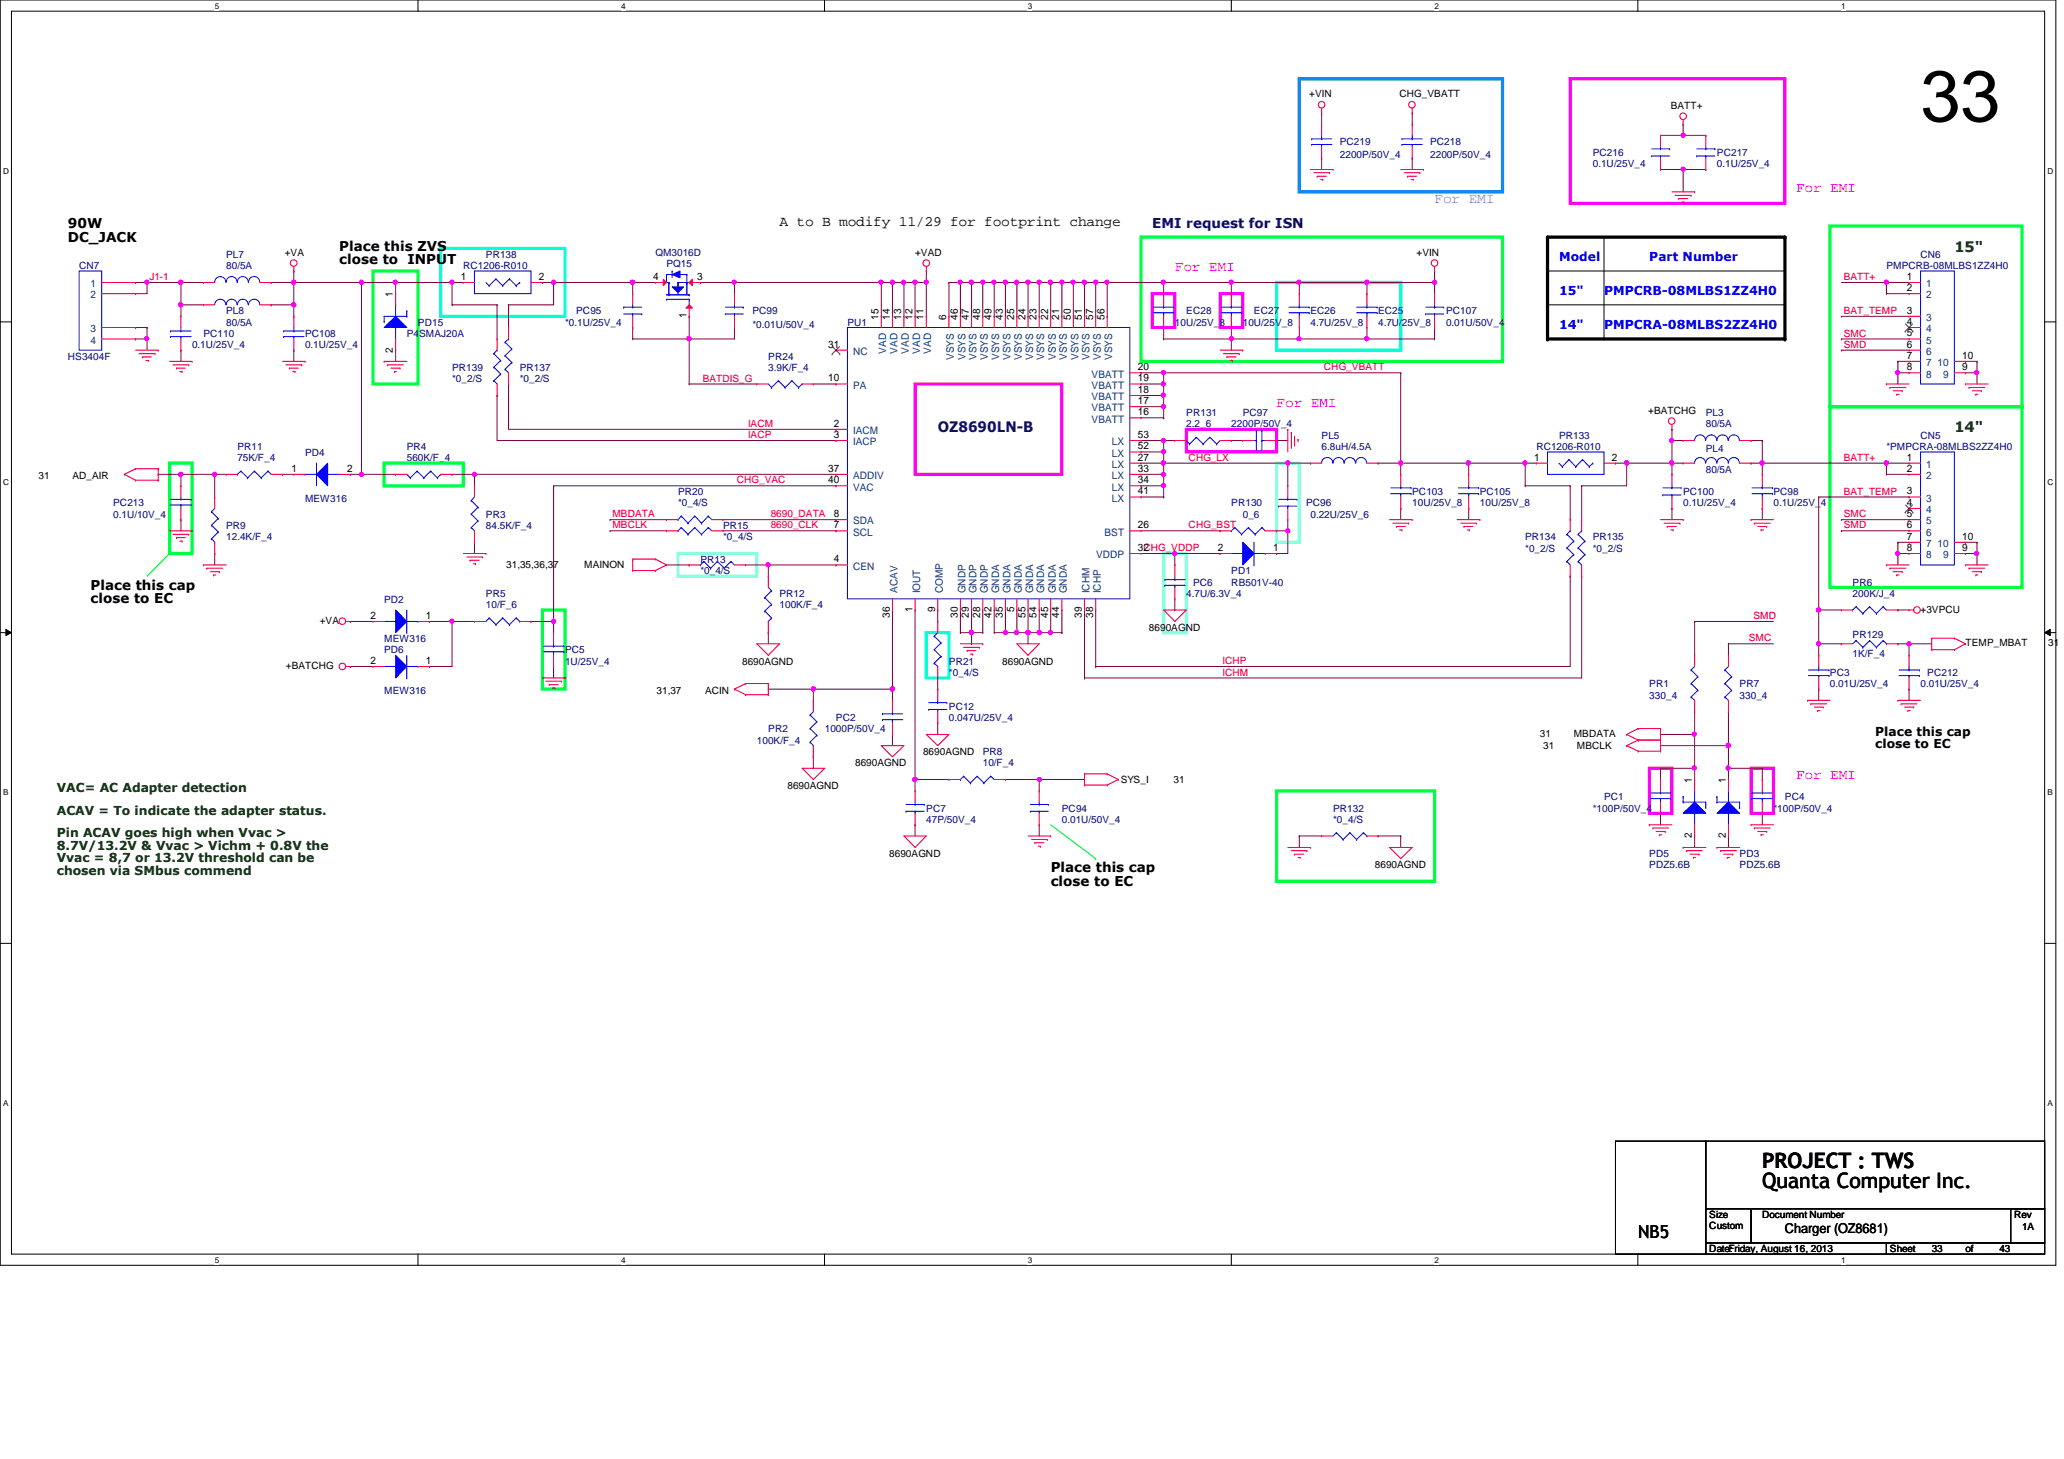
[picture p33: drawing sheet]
<svg xmlns="http://www.w3.org/2000/svg" width="297mm" height="210mm" viewBox="0 0 297 210" stroke-linecap="round" stroke-linejoin="round" font-family="sans-serif">
<defs><g id="words">
<text font-size="10.4" x="276.4" y="17.4">33</text>
<g font-size="3">
<text x="253.6" y="168">PROJECT : TWS</text>
<text x="253.6" y="170.9">Quanta Computer Inc.</text>
</g>
<text font-size="2.6" x="235.8" y="178.1">NB5</text>
<text font-size="2.1" fill="#8080ff" x="206.5" y="29.2">For EMI</text>
<g font-size="2.1" fill="#f0f">
<text x="258.5" y="27.6">For EMI</text>
<text x="169.1" y="39">For EMI</text>
<text x="183.7" y="58.5">For EMI</text>
<text x="258.5" y="112.1">For EMI</text>
</g>
<text font-size="2.1" x="112.2" y="32.5">A to B modify 11/29 for footprint change</text>
<g font-size="2.1" fill="#004000">
<text x="281.3" y="36.2">15&quot;</text>
<text x="281.3" y="62.2">14&quot;</text>
</g>
<text font-size="2.1" fill="#000080" x="135" y="62.2">OZ8690LN-B</text>
<g font-size="1.9">
<text x="9.8" y="32.8">90W</text>
<text x="9.8" y="34.8">DC_JACK</text>
<text x="48.8" y="36.1">Place this ZVS</text>
<text x="48.8" y="38">close to INPUT</text>
<text x="13" y="84.8">Place this cap</text>
<text x="13" y="86.8">close to EC</text>
<text x="151.2" y="125.5">Place this cap</text>
<text x="151.2" y="127.4">close to EC</text>
<text x="256.9" y="177.3">Charger (OZ8681)</text>
</g>
<text font-size="1.9" fill="#000080" x="165.8" y="32.8">EMI request for ISN</text>
<g font-size="1.8" fill="#00f">
<text x="224.4" y="37.5">Model</text>
<text x="237.4" y="37.5">Part Number</text>
<text x="224.4" y="42.5">15&quot;</text>
<text x="224.4" y="47.3">14&quot;</text>
<text x="230.8" y="42.5">PMPCRB-08MLBS1ZZ4H0</text>
<text x="230.8" y="47.3">PMPCRA-08MLBS2ZZ4H0</text>
</g>
<g font-size="1.8">
<text x="269.9" y="105.8">Place this cap</text>
<text x="269.9" y="107.6">close to EC</text>
</g>
<g font-size="1.8" fill="#004000">
<text x="8.2" y="114">VAC= AC Adapter detection</text>
<text x="8.2" y="117.2">ACAV = To indicate the adapter status.</text>
<text x="8.2" y="120.5">Pin ACAV goes high when Vvac &gt;</text>
<text x="8.2" y="122.3">8.7V/13.2V &amp; Vvac &gt; Vichm + 0.8V the</text>
<text x="8.2" y="124">Vvac = 8,7 or 13.2V threshold can be</text>
<text x="8.2" y="125.8">chosen via SMbus commend</text>
</g>
<g font-size="1.5" fill="#004080">
<text x="13" y="41.3">1</text>
<text x="277.2" y="41.3">1</text>
<text x="13" y="42.9">2</text>
<text x="13" y="47.8">3</text>
<text x="277.2" y="46.2">3</text>
<text x="277.2" y="47.8">4</text>
<text x="277.2" y="42.9">2</text>
<text x="13" y="49.4">4</text>
<text x="122.8" y="51.1">NC</text>
<text x="127.5" y="50.9" transform="rotate(-90 127.5 50.9)">VAD</text>
<text x="129.2" y="50.9" transform="rotate(-90 129.2 50.9)">VAD</text>
<text x="130.8" y="50.9" transform="rotate(-90 130.8 50.9)">VAD</text>
<text x="132.4" y="50.9" transform="rotate(-90 132.4 50.9)">VAD</text>
<text x="134" y="50.9" transform="rotate(-90 134 50.9)">VAD</text>
<text x="137.3" y="51.8" transform="rotate(-90 137.3 51.8)">VSYS</text>
<text x="138.9" y="51.8" transform="rotate(-90 138.9 51.8)">VSYS</text>
<text x="140.5" y="51.8" transform="rotate(-90 140.5 51.8)">VSYS</text>
<text x="142.2" y="51.8" transform="rotate(-90 142.2 51.8)">VSYS</text>
<text x="143.8" y="51.8" transform="rotate(-90 143.8 51.8)">VSYS</text>
<text x="145.4" y="51.8" transform="rotate(-90 145.4 51.8)">VSYS</text>
<text x="147.1" y="51.8" transform="rotate(-90 147.1 51.8)">VSYS</text>
<text x="148.7" y="51.8" transform="rotate(-90 148.7 51.8)">VSYS</text>
<text x="150.3" y="51.8" transform="rotate(-90 150.3 51.8)">VSYS</text>
<text x="151.9" y="51.8" transform="rotate(-90 151.9 51.8)">VSYS</text>
<text x="153.5" y="51.8" transform="rotate(-90 153.5 51.8)">VSYS</text>
<text x="155.2" y="51.8" transform="rotate(-90 155.2 51.8)">VSYS</text>
<text x="156.8" y="51.8" transform="rotate(-90 156.8 51.8)">VSYS</text>
<text x="158.4" y="51.8" transform="rotate(-90 158.4 51.8)">VSYS</text>
<text x="160.1" y="51.8" transform="rotate(-90 160.1 51.8)">VSYS</text>
<text x="277.2" y="49.4">5</text>
<text x="277.2" y="51.1">6</text>
<text x="277.2" y="52.7">7</text>
<text x="278.8" y="52.7">10</text>
<text x="122.8" y="55.9">PA</text>
<text x="157.1" y="59.2">VBATT</text>
<text x="157.1" y="54.3">VBATT</text>
<text x="157.1" y="55.9">VBATT</text>
<text x="157.1" y="57.6">VBATT</text>
<text x="277.2" y="54.3">8</text>
<text x="279.7" y="54.3">9</text>
<text x="122.8" y="64.1">IACP</text>
<text x="122.8" y="62.4">IACM</text>
<text x="157.1" y="60.8">VBATT</text>
<text x="160" y="65.7">LX</text>
<text x="160" y="64.1">LX</text>
<text x="122.8" y="70.6">VAC</text>
<text x="122.8" y="68.9">ADDIV</text>
<text x="160" y="68.9">LX</text>
<text x="160" y="70.6">LX</text>
<text x="160" y="67.3">LX</text>
<text x="277.2" y="67.3">1</text>
<text x="277.2" y="68.9">2</text>
<text x="122.8" y="77">SCL</text>
<text x="122.8" y="75.4">SDA</text>
<text x="159" y="77">BST</text>
<text x="160" y="72.2">LX</text>
<text x="277.2" y="72.2">3</text>
<text x="277.2" y="73.8">4</text>
<text x="277.2" y="75.4">5</text>
<text x="277.2" y="77">6</text>
<text x="122.8" y="82">CEN</text>
<text x="157.7" y="80.3">VDDP</text>
<text x="277.2" y="78.7">7</text>
<text x="277.2" y="80.3">8</text>
<text x="278.8" y="78.7">10</text>
<text x="279.7" y="80.3">9</text>
<text x="129.2" y="85.3" transform="rotate(-90 129.2 85.3)">ACAV</text>
<text x="132.4" y="85.3" transform="rotate(-90 132.4 85.3)">IOUT</text>
<text x="135.7" y="85.3" transform="rotate(-90 135.7 85.3)">COMP</text>
<text x="138.9" y="85.3" transform="rotate(-90 138.9 85.3)">GNDP</text>
<text x="140.5" y="85.3" transform="rotate(-90 140.5 85.3)">GNDP</text>
<text x="142.2" y="85.3" transform="rotate(-90 142.2 85.3)">GNDP</text>
<text x="143.8" y="85.3" transform="rotate(-90 143.8 85.3)">GNDA</text>
<text x="145.4" y="85.3" transform="rotate(-90 145.4 85.3)">GNDA</text>
<text x="147.1" y="85.3" transform="rotate(-90 147.1 85.3)">GNDA</text>
<text x="148.7" y="85.3" transform="rotate(-90 148.7 85.3)">GNDA</text>
<text x="150.3" y="85.3" transform="rotate(-90 150.3 85.3)">GNDA</text>
<text x="151.9" y="85.3" transform="rotate(-90 151.9 85.3)">GNDA</text>
<text x="153.5" y="85.3" transform="rotate(-90 153.5 85.3)">GNDA</text>
<text x="156.8" y="85.3" transform="rotate(-90 156.8 85.3)">ICHM</text>
<text x="158.4" y="85.3" transform="rotate(-90 158.4 85.3)">ICHP</text>
</g>
<g font-size="1.5">
<text x="66.3" y="40.3">1</text>
<text x="77.6" y="40.3">2</text>
<text x="94" y="40.3">4</text>
<text x="100.3" y="40.3">3</text>
<text x="274.4" y="40.3">1</text>
<text x="274.4" y="41.9">2</text>
<text x="56.6" y="42.7" transform="rotate(-90 56.6 42.7)">1</text>
<text x="98.8" y="45.8" transform="rotate(-90 98.8 45.8)">1</text>
<text x="126.4" y="46" transform="rotate(-90 126.4 46)">15</text>
<text x="128.1" y="46" transform="rotate(-90 128.1 46)">14</text>
<text x="129.7" y="46" transform="rotate(-90 129.7 46)">13</text>
<text x="131.3" y="46" transform="rotate(-90 131.3 46)">12</text>
<text x="132.9" y="46" transform="rotate(-90 132.9 46)">11</text>
<text x="136.2" y="46" transform="rotate(-90 136.2 46)">6</text>
<text x="137.8" y="46" transform="rotate(-90 137.8 46)">46</text>
<text x="139.4" y="46" transform="rotate(-90 139.4 46)">47</text>
<text x="141.1" y="46" transform="rotate(-90 141.1 46)">48</text>
<text x="142.7" y="46" transform="rotate(-90 142.7 46)">49</text>
<text x="144.3" y="46" transform="rotate(-90 144.3 46)">43</text>
<text x="146" y="46" transform="rotate(-90 146 46)">25</text>
<text x="147.6" y="46" transform="rotate(-90 147.6 46)">24</text>
<text x="149.2" y="46" transform="rotate(-90 149.2 46)">23</text>
<text x="150.8" y="46" transform="rotate(-90 150.8 46)">22</text>
<text x="152.4" y="46" transform="rotate(-90 152.4 46)">21</text>
<text x="154.1" y="46" transform="rotate(-90 154.1 46)">50</text>
<text x="155.7" y="46" transform="rotate(-90 155.7 46)">51</text>
<text x="157.3" y="46" transform="rotate(-90 157.3 46)">57</text>
<text x="159" y="46" transform="rotate(-90 159 46)">56</text>
<text x="274.4" y="45.1">3</text>
<text x="274.4" y="46.7">4</text>
<text x="56.6" y="50.7" transform="rotate(-90 56.6 50.7)">2</text>
<text x="119.2" y="50">31</text>
<text x="163.7" y="53.3">20</text>
<text x="274.4" y="48.4">5</text>
<text x="274.4" y="50">6</text>
<text x="274.4" y="51.6">7</text>
<text x="274.4" y="53.3">8</text>
<text x="282.4" y="53.3">9</text>
<text x="282.4" y="51.6">10</text>
<text x="119.2" y="54.9">10</text>
<text x="163.7" y="58.1">17</text>
<text x="163.7" y="59.7">16</text>
<text x="163.7" y="54.9">19</text>
<text x="163.7" y="56.5">18</text>
<text x="120" y="63">3</text>
<text x="120" y="61.4">2</text>
<text x="163.7" y="64.6">52</text>
<text x="163.7" y="63">53</text>
<text x="41.9" y="67.9">1</text>
<text x="50" y="67.9">2</text>
<text x="119.2" y="69.5">40</text>
<text x="119.2" y="67.9">37</text>
<text x="163.7" y="67.9">33</text>
<text x="163.7" y="69.5">34</text>
<text x="163.7" y="71.1">41</text>
<text x="163.7" y="66.3">27</text>
<text x="220.8" y="66.3">1</text>
<text x="232" y="66.3">2</text>
<text x="274.4" y="66.3">1</text>
<text x="274.4" y="71.1">3</text>
<text x="274.4" y="67.9">2</text>
<text x="120" y="76">7</text>
<text x="120" y="74.4">8</text>
<text x="163.7" y="76">26</text>
<text x="274.4" y="72.8">4</text>
<text x="274.4" y="74.4">5</text>
<text x="274.4" y="76">6</text>
<text x="274.4" y="77.6">7</text>
<text x="282.4" y="77.6">10</text>
<text x="120" y="80.9">4</text>
<text x="163.7" y="79.2">32</text>
<text x="175.3" y="79.2">2</text>
<text x="183.2" y="79.2">1</text>
<text x="274.4" y="79.2">8</text>
<text x="282.4" y="79.2">9</text>
<text x="53.3" y="89">2</text>
<text x="61.3" y="89">1</text>
<text x="128.1" y="88.9" transform="rotate(-90 128.1 88.9)">36</text>
<text x="131.3" y="88.1" transform="rotate(-90 131.3 88.1)">1</text>
<text x="134.6" y="88.1" transform="rotate(-90 134.6 88.1)">9</text>
<text x="137.8" y="88.9" transform="rotate(-90 137.8 88.9)">30</text>
<text x="139.4" y="88.9" transform="rotate(-90 139.4 88.9)">29</text>
<text x="141.1" y="88.9" transform="rotate(-90 141.1 88.9)">28</text>
<text x="142.7" y="88.9" transform="rotate(-90 142.7 88.9)">42</text>
<text x="144.3" y="88.9" transform="rotate(-90 144.3 88.9)">35</text>
<text x="146" y="88.1" transform="rotate(-90 146 88.1)">5</text>
<text x="147.6" y="88.9" transform="rotate(-90 147.6 88.9)">55</text>
<text x="149.2" y="88.9" transform="rotate(-90 149.2 88.9)">54</text>
<text x="150.8" y="88.9" transform="rotate(-90 150.8 88.9)">45</text>
<text x="152.4" y="88.9" transform="rotate(-90 152.4 88.9)">44</text>
<text x="155.7" y="88.9" transform="rotate(-90 155.7 88.9)">39</text>
<text x="157.3" y="88.9" transform="rotate(-90 157.3 88.9)">38</text>
<text x="53.3" y="95.5">2</text>
<text x="61.3" y="95.5">1</text>
<text x="243.5" y="112.6" transform="rotate(-90 243.5 112.6)">1</text>
<text x="248.4" y="112.6" transform="rotate(-90 248.4 112.6)">1</text>
<text x="243.5" y="120.6" transform="rotate(-90 243.5 120.6)">2</text>
<text x="248.4" y="120.6" transform="rotate(-90 248.4 120.6)">2</text>
</g>
<g font-size="1.4">
<text x="188.4" y="14">+VIN</text>
<text x="201.4" y="14">CHG_VBATT</text>
<text x="240.5" y="15.7">BATT+</text>
<text x="41" y="36.8">+VA</text>
<text x="131.7" y="36.8">+VAD</text>
<text x="203.9" y="36.8">+VIN</text>
<text x="237.2" y="59.5">+BATCHG</text>
<text x="5.5" y="69">31</text>
<text x="10.4" y="69">AD_AIR</text>
<text x="72.9" y="81.8">31,35,36,37</text>
<text x="84.1" y="81.8">MAINON</text>
<text x="46" y="89.8">+VA</text>
<text x="276.4" y="88.1">+3VPCU</text>
<text x="106.8" y="95.6">8690AGND</text>
<text x="144.2" y="95.6">8690AGND</text>
<text x="165.4" y="90.8">8690AGND</text>
<text x="282.9" y="93">TEMP_MBAT</text>
<text x="294.8" y="93">31</text>
<text x="41.1" y="96.3">+BATCHG</text>
<text x="94.5" y="99.9">31,37</text>
<text x="101.5" y="99.9">ACIN</text>
<text x="221.6" y="106">31</text>
<text x="222.1" y="107.8">31</text>
<text x="226.5" y="106">MBDATA</text>
<text x="226.9" y="107.8">MBCLK</text>
<text x="113.3" y="113.5">8690AGND</text>
<text x="123.1" y="110.2">8690AGND</text>
<text x="132.8" y="108.6">8690AGND</text>
<text x="161.3" y="112.7">SYS_I</text>
<text x="168.9" y="112.7">31</text>
<text x="128" y="123.3">8690AGND</text>
<text x="197.9" y="124.9">8690AGND</text>
<text x="246" y="175.3">Size</text>
<text x="246" y="176.7">Custom</text>
<text x="253.6" y="175.3">Document Number</text>
<text x="289.9" y="175.3">Rev</text>
<text x="291" y="176.9">1A</text>
<text x="246" y="180.2">Date:Friday, August 16, 2013</text>
<text x="272" y="180.2">Sheet</text>
<text x="278" y="180.2">33</text>
<text x="282.9" y="180.2">of</text>
<text x="287.7" y="180.2">43</text>
</g>
<g font-size="1.4" fill="#000080">
<text x="192.8" y="20.8">PC219</text>
<text x="192.8" y="22.8">2200P/50V_4</text>
<text x="205.8" y="20.8">PC218</text>
<text x="205.8" y="22.8">2200P/50V_4</text>
<text x="229.2" y="22.5">PC216</text>
<text x="247.1" y="22.5">PC217</text>
<text x="229.2" y="24.1">0.1U/25V_4</text>
<text x="247.1" y="24.1">0.1U/25V_4</text>
<text x="11.4" y="38.7">CN7</text>
<text x="32.6" y="37.1">PL7</text>
<text x="32.6" y="38.7">80/5A</text>
<text x="66.7" y="38.7">RC1206-R010</text>
<text x="69.9" y="37.1">PR138</text>
<text x="94.3" y="36.8">QM3016D</text>
<text x="95.9" y="38.4">PQ15</text>
<text x="271.5" y="38.7">PMPCRB-08MLBS1ZZ4H0</text>
<text x="276.4" y="37.1">CN6</text>
<text x="32.6" y="45.2">PL8</text>
<text x="32.6" y="46.9">80/5A</text>
<text x="60.2" y="46.9">PD15</text>
<text x="81.3" y="46.9">*0.1U/25V_4</text>
<text x="82.9" y="45.2">PC95</text>
<text x="108.3" y="45.2">PC99</text>
<text x="108.3" y="47.2">*0.01U/50V_4</text>
<text x="122" y="46.9">PU1</text>
<text x="169.1" y="46.9">10U/25V_8</text>
<text x="170.7" y="45.2">EC28</text>
<text x="178.9" y="46.9">10U/25V_8</text>
<text x="180.5" y="45.2">EC27</text>
<text x="188.6" y="45.2">EC26</text>
<text x="188.6" y="46.9">4.7U/25V_8</text>
<text x="198.3" y="45.2">EC25</text>
<text x="198.3" y="46.9">4.7U/25V_8</text>
<text x="208.1" y="45.2">PC107</text>
<text x="208.1" y="46.9">0.01U/50V_4</text>
<text x="9.8" y="51.7">HS3404F</text>
<text x="27.6" y="50.1">0.1U/25V_4</text>
<text x="29.3" y="48.5">PC110</text>
<text x="43.9" y="48.5">PC108</text>
<text x="43.9" y="50.1">0.1U/25V_4</text>
<text x="58.5" y="48.5">P4SMAJ20A</text>
<text x="65.1" y="53.3">PR139</text>
<text x="74.8" y="53.3">PR137</text>
<text x="110.6" y="51.7">PR24</text>
<text x="110.6" y="53.3">3.9K/F_4</text>
<text x="65.1" y="55">*0_2/S</text>
<text x="74.8" y="55">*0_2/S</text>
<text x="170.7" y="59.9">PR131</text>
<text x="178.9" y="59.9">PC97</text>
<text x="245.5" y="59.9">PL3</text>
<text x="34.2" y="64.7">PR11</text>
<text x="43.9" y="65.5">PD4</text>
<text x="58.5" y="64.7">PR4</text>
<text x="170.7" y="61.5">2.2_6</text>
<text x="177.2" y="61.5">2200P/50V_4</text>
<text x="190.2" y="63.1">PL5</text>
<text x="190.2" y="64.7">6.8uH/4.5A</text>
<text x="221.1" y="64.7">RC1206-R010</text>
<text x="224.4" y="63.1">PR133</text>
<text x="245.5" y="61.5">80/5A</text>
<text x="245.5" y="65.1">PL4</text>
<text x="271.5" y="64.7">*PMPCRA-08MLBS2ZZ4H0</text>
<text x="276.4" y="63.1">CN5</text>
<text x="34.2" y="66.4">75K/F_4</text>
<text x="58.5" y="66.4">560K/F_4</text>
<text x="97.6" y="71.2">PR20</text>
<text x="203.2" y="71.2">PC103</text>
<text x="213" y="71.2">PC105</text>
<text x="242.2" y="71.2">PC100</text>
<text x="245.5" y="68">80/5A</text>
<text x="255.2" y="71.2">PC98</text>
<text x="16.3" y="72.9">PC213</text>
<text x="16.3" y="74.5">0.1U/10V_4</text>
<text x="32.6" y="76.1">PR9</text>
<text x="32.6" y="77.7">12.4K/F_4</text>
<text x="43.9" y="72.2">MEW316</text>
<text x="69.9" y="74.5">PR3</text>
<text x="69.9" y="76.1">84.5K/F_4</text>
<text x="97.6" y="72.9">*0_4/S</text>
<text x="104.1" y="76.1">PR15</text>
<text x="104.1" y="77.7">*0_4/S</text>
<text x="177.2" y="72.9">PR130</text>
<text x="178.9" y="74.5">0_6</text>
<text x="188" y="72.9">PC96</text>
<text x="188.6" y="74.5">0.22U/25V_6</text>
<text x="203.2" y="72.9">10U/25V_8</text>
<text x="213" y="72.9">10U/25V_8</text>
<text x="219.5" y="77.7">PR134</text>
<text x="229.2" y="77.7">PR135</text>
<text x="242.2" y="72.9">0.1U/25V_4</text>
<text x="255.2" y="72.9">0.1U/25V_4</text>
<text x="100.8" y="81">PR13</text>
<text x="100.8" y="82.6">*0_4/S</text>
<text x="177.2" y="82.6">PD1</text>
<text x="219.5" y="79.4">*0_2/S</text>
<text x="229.2" y="79.4">*0_2/S</text>
<text x="55.3" y="86.7">PD2</text>
<text x="69.9" y="85.9">PR5</text>
<text x="69.9" y="87.5">10/F_6</text>
<text x="112.2" y="85.9">PR12</text>
<text x="112.2" y="87.5">100K/F_4</text>
<text x="170.7" y="85.9">4.7U/6.3V_4</text>
<text x="171.7" y="84.2">PC6</text>
<text x="177.2" y="84.2">RB501V-40</text>
<text x="266.6" y="84.2">PR6</text>
<text x="266.6" y="85.9">200K/J_4</text>
<text x="55.3" y="92.4">MEW316</text>
<text x="55.3" y="94">PD6</text>
<text x="81.3" y="94">PC5</text>
<text x="81.3" y="95.6">1U/25V_4</text>
<text x="136.6" y="95.6">PR21</text>
<text x="266.6" y="91.7">PR129</text>
<text x="266.6" y="94.5">1K/F_4</text>
<text x="55.3" y="99.9">MEW316</text>
<text x="136.6" y="97.2">*0_4/S</text>
<text x="237.4" y="98.9">PR1</text>
<text x="237.4" y="100.5">330_4</text>
<text x="250.4" y="98.9">PR7</text>
<text x="250.4" y="100.5">330_4</text>
<text x="263.4" y="97.2">PC3</text>
<text x="263.4" y="98.9">0.01U/25V_4</text>
<text x="276.4" y="98.9">0.01U/25V_4</text>
<text x="277.4" y="97.2">PC212</text>
<text x="108.9" y="107">100K/F_4</text>
<text x="110.6" y="105.4">PR2</text>
<text x="118.7" y="105.4">1000P/50V_4</text>
<text x="120.3" y="103.8">PC2</text>
<text x="136.6" y="102.1">PC12</text>
<text x="136.6" y="103.8">0.047U/25V_4</text>
<text x="141.4" y="108.6">PR8</text>
<text x="141.4" y="110.2">10/F_4</text>
<text x="133.3" y="116.8">PC7</text>
<text x="133.3" y="118.4">47P/50V_4</text>
<text x="152.8" y="116.8">PC94</text>
<text x="152.8" y="118.4">0.01U/50V_4</text>
<text x="191.9" y="116.8">PR132</text>
<text x="191.9" y="118.4">*0_4/S</text>
<text x="229.2" y="116.8">*100P/50V_4</text>
<text x="230.8" y="115.1">PC1</text>
<text x="255.2" y="116.8">*100P/50V_4</text>
<text x="256.9" y="115.1">PC4</text>
<text x="237.4" y="123.3">PD5</text>
<text x="237.4" y="124.9">PDZ5.6B</text>
<text x="250.4" y="123.3">PD3</text>
<text x="250.4" y="124.9">PDZ5.6B</text>
</g>
<g font-size="1.4" fill="#f00">
<text x="21.5" y="40.3">J1-1</text>
<text x="265.3" y="40.3">BATT+</text>
<text x="265.3" y="45.2">BAT_TEMP</text>
<text x="190.5" y="53.3">CHG_VBATT</text>
<text x="265.3" y="48.4">SMC</text>
<text x="265.3" y="50">SMD</text>
<text x="101.1" y="54.9">BATDIS_G</text>
<text x="107.7" y="61.4">IACM</text>
<text x="107.7" y="63">IACP</text>
<text x="106" y="69.6">CHG_VAC</text>
<text x="171.1" y="66.3">CHG_LX</text>
<text x="265.3" y="66.3">BATT+</text>
<text x="265.3" y="71.2">BAT_TEMP</text>
<text x="88.1" y="76">MBCLK</text>
<text x="88.1" y="74.4">MBDATA</text>
<text x="110.9" y="74.4">8690_DATA</text>
<text x="110.9" y="76">8690_CLK</text>
<text x="171.1" y="76">CHG_BST</text>
<text x="265.3" y="74.4">SMC</text>
<text x="265.3" y="76">SMD</text>
<text x="164.5" y="79.3">CHG_VDDP</text>
<text x="252.3" y="89.1">SMD</text>
<text x="175.9" y="95.5">ICHP</text>
<text x="251.7" y="92.3">SMC</text>
<text x="175.9" y="97.2">ICHM</text>
</g>
<g font-size="1.2">
<text x="30.9" y="1.2">5</text>
<text x="89.4" y="1.2">4</text>
<text x="147.9" y="1.2">3</text>
<text x="206.5" y="1.2">2</text>
<text x="265" y="1.2">1</text>
<text x=".5" y="25">D</text>
<text x="294.7" y="25">D</text>
<text x=".5" y="69.7">C</text>
<text x="294.7" y="69.7">C</text>
<text x=".5" y="114.4">B</text>
<text x="294.7" y="114.4">B</text>
<text x=".5" y="159.1">A</text>
<text x="294.7" y="159.1">A</text>
<text x="30.9" y="181.7">5</text>
<text x="89.4" y="181.7">4</text>
<text x="147.9" y="181.7">3</text>
<text x="206.5" y="181.7">2</text>
<text x="265" y="181.7">1</text>
</g>
</g></defs>
<path d="M0 0h295.9v182h-295.9zM1.6 1.6h292.7v178.8h-292.7z" fill="none" stroke="#000" stroke-width=".14"/>
<g fill="#fff">
<path d="M30.9 .2h.6v1.3h-.6z"/>
<path d="M30.9 180.6h.6v1.3h-.6z"/>
</g>
<path d="M60.2 0v1.6M60.2 180.4v1.6" fill="none" stroke="#000" stroke-width=".14"/>
<g fill="#fff">
<path d="M89.4 .2h.6v1.3h-.6z"/>
<path d="M89.4 180.6h.6v1.3h-.6z"/>
</g>
<path d="M118.7 0v1.6M118.7 180.4v1.6" fill="none" stroke="#000" stroke-width=".14"/>
<g fill="#fff">
<path d="M147.9 .2h.6v1.3h-.6z"/>
<path d="M147.9 180.6h.6v1.3h-.6z"/>
</g>
<path d="M177.2 0v1.6M177.2 180.4v1.6" fill="none" stroke="#000" stroke-width=".14"/>
<g fill="#fff">
<path d="M206.5 .2h.5v1.3h-.5z"/>
<path d="M206.5 180.6h.5v1.3h-.5z"/>
</g>
<path d="M235.7 0v1.6M235.7 180.4v1.6" fill="none" stroke="#000" stroke-width=".14"/>
<g fill="#fff">
<path d="M265 .2h.6v1.3h-.6z"/>
<path d="M265 180.6h.6v1.3h-.6z"/>
<path d="M.5 24h.8v1.3h-.8z"/>
<path d="M294.7 24h.8v1.3h-.8z"/>
<path d="M.5 68.7h.8v1.3h-.8z"/>
<path d="M294.7 68.7h.8v1.3h-.8z"/>
</g>
<path d="M0 46.3h1.6M294.3 46.3h1.6" fill="none" stroke="#000" stroke-width=".14"/>
<g fill="#fff">
<path d="M.5 113.4h.7v1.3h-.7z"/>
<path d="M294.7 113.4h.7v1.3h-.7z"/>
</g>
<path d="M0 91h1.6M.8 90.6l.8 .4-.8 .4zM294.3 91l.8-.4v.8zM294.3 91h1.6" fill="none" stroke="#000" stroke-width=".14"/>
<path d="M.8 90.6l.8 .4-.8 .4zM294.3 91l.8-.4v.8z" fill="#000"/>
<g fill="#fff">
<path d="M.5 158.1h.7v1.3h-.7z"/>
<path d="M294.7 158.1h.7v1.3h-.7z"/>
</g>
<path d="M222.7 39h34.2M230.8 34.1v14.7M256.9 39h.1M222.7 43.9h34.2M230.8 48.8h.1M256.9 43.9h.1M0 135.7h1.6M294.3 135.7h1.6" fill="none" stroke="#000" stroke-width=".14"/>
<path d="M24.4 79.6h.1M24.4 79.6l-3.2 3.3M151.2 118.7l6.5 4.8M157.7 123.5h.1" fill="none" stroke="#0f0" stroke-width=".14"/>
<path d="M53.7 39h6.5v16.2h-6.5zM164.2 34.1h52v17.9h-52zM263.4 32.5h27.6v26h-27.6zM263.4 58.5h27.6v26h-27.6zM24.4 66.6h3.2v13h-3.2zM55.3 66.6h11.4v3.3h-11.4zM78.1 87.8h3.2v11.3h-3.2zM183.7 113.8h22.8v13h-22.8z" fill="none" stroke="#00ff40" stroke-width=".47"/>
<path d="M97.6 79.6h11.3v3.3h-11.3zM167.5 79.6h3.2v11.4h-3.2zM183.7 66.6h3.3v11.4h-3.3z" fill="none" stroke="#80ffff" stroke-width=".47"/>
<path d="M222.7 34.1h34.2v14.7h-34.2z" fill="none" stroke="#000" stroke-width=".47"/>
<g fill="#000">
<circle cx="222.7" cy="34.1" r=".23"/>
<circle cx="256.9" cy="34.1" r=".23"/>
<circle cx="222.7" cy="48.8" r=".23"/>
<circle cx="256.9" cy="48.8" r=".23"/>
</g>
<path d="M226 11.3h30.9v18h-30.9zM131.7 55.2h21.1v13h-21.1zM165.8 42.2h3.3v4.9h-3.3zM175.6 42.2h3.3v4.9h-3.3zM170.7 61.8h13v3.2h-13zM237.4 110.5h3.2v6.5h-3.2zM252 110.5h3.2v6.5h-3.2z" fill="none" stroke="#f0f" stroke-width=".47"/>
<path d="M63.4 35.7h17.9v9.8h-17.9zM183.7 40.6h17.9v9.8h-17.9zM133.3 91h3.3v6.5h-3.3z" fill="none" stroke="#0ff" stroke-width=".47"/>
<path d="M187 11.3h29.2v16.3h-29.2z" fill="none" stroke="#0080ff" stroke-width=".47"/>
<path d="M22.8 68.2h.1M22.8 68.2h3.2M26 68.2h.1M26 68.2v1.7M30.9 79.6h.1M30.9 79.6v1.7" fill="none" stroke="#800040" stroke-width=".14"/>
<circle cx="26" cy="68.2" r=".31" fill="#f0f"/>
<circle cx="26" cy="68.2" r=".31" fill="none" stroke="#f0f" stroke-width=".14"/>
<path d="M26 74.8h.1M26 74.8v1.6M30.9 68.2h.1M30.9 68.2v3.3" fill="none" stroke="#800040" stroke-width=".14"/>
<circle cx="30.9" cy="68.2" r=".3" fill="#f0f"/>
<circle cx="30.9" cy="68.2" r=".3" fill="none" stroke="#f0f" stroke-width=".14"/>
<g fill="none" stroke="#800040" stroke-width=".14">
<path d="M30.9 68.2h.1M30.9 68.2h1.7M273.1 79.6h.1M273.1 78h.1M273.1 79.6h1.6M273.1 78v1.6M282.9 79.6h.1M282.9 78h.1M282.9 78h1.6M284.5 78h.1M284.5 78v1.6h-1.6M261.7 92.6h.1"/>
<path d="M261.7 99.1h.1M261.7 92.6v1.7M261.7 99.1v1.7M274.7 99.1h.1M274.7 92.6h.1M274.7 92.6v1.7M274.7 99.1v1.7M274.7 92.6h3.3"/>
</g>
<circle cx="274.7" cy="92.6" r=".3" fill="#f0f"/>
<circle cx="274.7" cy="92.6" r=".3" fill="none" stroke="#f0f" stroke-width=".14"/>
<path d="M261.7 87.8h.1M261.7 87.8v4.8" fill="none" stroke="#800040" stroke-width=".14"/>
<circle cx="261.7" cy="92.6" r=".31" fill="#f0f"/>
<circle cx="261.7" cy="92.6" r=".31" fill="none" stroke="#f0f" stroke-width=".14"/>
<circle cx="261.7" cy="87.8" r=".31" fill="#f0f"/>
<circle cx="261.7" cy="87.8" r=".31" fill="none" stroke="#f0f" stroke-width=".14"/>
<path d="M253.6 73.2h.1M253.6 66.6h.1M253.6 66.6v1.6M253.6 73.2v1.6M261.7 92.6h.1M261.7 92.6h3.3M239 107.3h.1M239 107.3h9.7" fill="none" stroke="#800040" stroke-width=".14"/>
<circle cx="248.7" cy="107.2" r=".31" fill="#f0f"/>
<circle cx="248.7" cy="107.2" r=".31" fill="none" stroke="#f0f" stroke-width=".14"/>
<g fill="none" stroke="#800040" stroke-width=".14">
<path d="M252 63.4h.1M252 63.4h1.6M253.6 63.4h.1M253.6 63.4v3.2M271.5 66.6h.1M271.5 66.6h3.2M271.5 66.6v1.6M243.9 89.4h.1M243.9 89.4v4.9M248.7 92.6h.1M248.7 92.6v1.7M239 110.5h.1"/>
<path d="M239 110.5h4.9M243.9 110.5h.1M243.9 110.5v1.6M248.7 110.5h.1M248.7 102.4h.1M248.7 102.4v4.9M248.7 110.5v1.6M253.6 110.5h.1M253.6 117h.1M253.6 110.5v1.6M253.6 117v1.7"/>
</g>
<circle cx="243.8" cy="110.5" r=".3" fill="#f0f"/>
<circle cx="243.8" cy="110.5" r=".3" fill="none" stroke="#f0f" stroke-width=".14"/>
<path d="M239 117h.1M239 117v1.7M243.9 105.7h.1M243.9 102.4h.1M243.9 102.4v8.1M248.7 110.5h.1M248.7 110.5h4.9" fill="none" stroke="#800040" stroke-width=".14"/>
<circle cx="243.8" cy="105.6" r=".3" fill="#f0f"/>
<circle cx="243.8" cy="105.6" r=".3" fill="none" stroke="#f0f" stroke-width=".14"/>
<path d="M252 66.6h.1M252 66.6h19.5M253.6 66.6h.1M239 110.5h.1M239 110.5v1.6" fill="none" stroke="#800040" stroke-width=".14"/>
<circle cx="271.5" cy="66.6" r=".31" fill="#f0f"/>
<circle cx="271.5" cy="66.6" r=".31" fill="none" stroke="#f0f" stroke-width=".14"/>
<circle cx="253.6" cy="66.6" r=".32" fill="#f0f"/>
<circle cx="253.6" cy="66.6" r=".32" fill="none" stroke="#f0f" stroke-width=".14"/>
<path d="M240.6 63.4h.1M240.6 63.4h1.6" fill="none" stroke="#800040" stroke-width=".14"/>
<circle cx="240.6" cy="63.4" r=".3" fill="#f0f"/>
<circle cx="240.6" cy="63.4" r=".3" fill="none" stroke="#f0f" stroke-width=".14"/>
<path d="M240.6 66.6h.1M240.6 66.6h1.6M271.5 68.2h.1M271.5 68.2h3.2M273.1 78h.1M273.1 78h1.6" fill="none" stroke="#800040" stroke-width=".14"/>
<circle cx="240.6" cy="66.6" r=".31" fill="#f0f"/>
<circle cx="240.6" cy="66.6" r=".31" fill="none" stroke="#f0f" stroke-width=".14"/>
<g fill="none" stroke="#800040" stroke-width=".14">
<path d="M201.6 66.6h.1M201.6 73.2h.1M201.6 66.6v1.6M201.6 73.2v1.6M201.6 66.6h9.8M211.4 73.2h.1M211.4 66.6h.1M211.4 66.6v1.6M211.4 73.2v1.6M240.6 63.4h.1M240.6 63.4v3.2M261.7 71.5h.1"/>
<path d="M261.7 71.5v16.3M157.7 95.9h.1M157.7 95.9h68.3M261.7 87.8h.1M261.7 87.8h3.3M273.1 87.8h.1M273.1 87.8h1.6M243.9 120.3h.1M243.9 120.3v1.6M248.7 120.3h.1M248.7 120.3v1.6"/>
</g>
<circle cx="211.3" cy="66.6" r=".31" fill="#f0f"/>
<circle cx="211.3" cy="66.6" r=".31" fill="none" stroke="#f0f" stroke-width=".14"/>
<circle cx="201.6" cy="66.6" r=".31" fill="#f0f"/>
<circle cx="201.6" cy="66.6" r=".31" fill="none" stroke="#f0f" stroke-width=".14"/>
<path d="M198.3 66.6h.1M198.3 66.6h3.3M219.5 66.6h.1M219.5 66.6v3.3" fill="none" stroke="#800040" stroke-width=".14"/>
<circle cx="219.4" cy="66.6" r=".31" fill="#f0f"/>
<circle cx="219.4" cy="66.6" r=".31" fill="none" stroke="#f0f" stroke-width=".14"/>
<path d="M227.6 69.9h.1M227.6 69.9v4.9M234.1 66.6h.1M234.1 66.6v3.3M226 82.9h.1M226 82.9v13" fill="none" stroke="#800040" stroke-width=".14"/>
<circle cx="234.1" cy="66.6" r=".31" fill="#f0f"/>
<circle cx="234.1" cy="66.6" r=".31" fill="none" stroke="#f0f" stroke-width=".14"/>
<g fill="none" stroke="#800040" stroke-width=".14">
<path d="M167.5 68.2h.1M167.5 63.4h.1M167.5 66.6v1.6M167.5 63.4h1.6M211.4 66.6h.1M211.4 66.6h9.7M219.5 66.6h.1M219.5 69.9h.1M219.5 69.9h6.5M226 69.9h.1M226 69.9v4.9M227.6 69.9h.1"/>
<path d="M227.6 69.9h6.5M232.5 66.6h.1M232.5 66.6h8.1M234.1 66.6h.1M156.1 97.5h.1M227.6 82.9h.1M227.6 82.9v14.6h-71.5"/>
</g>
<circle cx="167.4" cy="63.4" r=".3" fill="#f0f"/>
<circle cx="167.4" cy="63.4" r=".3" fill="none" stroke="#f0f" stroke-width=".14"/>
<path d="M167.5 65h.1M167.5 63.4v1.6M167.5 66.6h17.8M177.2 63.4h.1M177.2 63.4h1.7M183.7 63.4h.1M183.7 63.4h1.6M185.3 66.6h.1" fill="none" stroke="#800040" stroke-width=".14"/>
<circle cx="167.4" cy="66.6" r=".31" fill="#f0f"/>
<circle cx="167.4" cy="66.6" r=".31" fill="none" stroke="#f0f" stroke-width=".14"/>
<path d="M167.5 53.6h.1M167.5 53.6h34.1" fill="none" stroke="#800040" stroke-width=".14"/>
<circle cx="167.4" cy="53.6" r=".3" fill="#f0f"/>
<circle cx="167.4" cy="53.6" r=".3" fill="none" stroke="#f0f" stroke-width=".14"/>
<path d="M19.5 40.6h.1M19.5 40.6h1.7M136.6 40.6h1.6M138.2 40.6h.1M167.5 55.2h.1M167.5 53.6v1.6" fill="none" stroke="#800040" stroke-width=".14"/>
<circle cx="21.1" cy="40.6" r=".3" fill="#f0f"/>
<circle cx="21.1" cy="40.6" r=".3" fill="none" stroke="#f0f" stroke-width=".14"/>
<path d="M19.5 42.2h.1M19.5 42.2h1.7M105.7 40.6h21.1M126.8 40.6h.1" fill="none" stroke="#800040" stroke-width=".14"/>
<circle cx="105.7" cy="40.6" r=".3" fill="#f0f"/>
<circle cx="105.7" cy="40.6" r=".3" fill="none" stroke="#f0f" stroke-width=".14"/>
<circle cx="126.8" cy="40.6" r=".3" fill="#f0f"/>
<circle cx="126.8" cy="40.6" r=".3" fill="none" stroke="#f0f" stroke-width=".14"/>
<path d="M91.1 40.6h.1M91.1 40.6h3.2" fill="none" stroke="#800040" stroke-width=".14"/>
<circle cx="91" cy="40.6" r=".31" fill="#f0f"/>
<circle cx="91" cy="40.6" r=".31" fill="none" stroke="#f0f" stroke-width=".14"/>
<path d="M26 50.4h.1M26 43.9h.1M26 50.4v1.6M26 43.9h3.3M39 43.9h.1M42.3 50.4h.1M42.3 40.6h.1M42.3 40.6v3.3h-3.3M42.3 50.4v1.6M52 40.6h.1M52 40.6h4.9" fill="none" stroke="#800040" stroke-width=".14"/>
<circle cx="42.3" cy="43.9" r=".31" fill="#f0f"/>
<circle cx="42.3" cy="43.9" r=".31" fill="none" stroke="#f0f" stroke-width=".14"/>
<path d="M26 40.6h.1M26 43.9h.1M26 40.6v4.9" fill="none" stroke="#800040" stroke-width=".14"/>
<circle cx="26" cy="43.9" r=".31" fill="#f0f"/>
<circle cx="26" cy="43.9" r=".31" fill="none" stroke="#f0f" stroke-width=".14"/>
<path d="M26 40.6h.1M26 40.6h3.3M56.9 40.6h.1M56.9 40.6h8.2" fill="none" stroke="#800040" stroke-width=".14"/>
<circle cx="65" cy="40.6" r=".3" fill="#f0f"/>
<circle cx="65" cy="40.6" r=".3" fill="none" stroke="#f0f" stroke-width=".14"/>
<circle cx="56.9" cy="40.6" r=".3" fill="#f0f"/>
<circle cx="56.9" cy="40.6" r=".3" fill="none" stroke="#f0f" stroke-width=".14"/>
<path d="M21.2 40.6h.1M21.2 40.6h4.8" fill="none" stroke="#800040" stroke-width=".14"/>
<circle cx="26" cy="40.6" r=".31" fill="#f0f"/>
<circle cx="26" cy="40.6" r=".31" fill="none" stroke="#f0f" stroke-width=".14"/>
<path d="M79.7 40.6h.1M79.7 40.6h11.4" fill="none" stroke="#800040" stroke-width=".14"/>
<circle cx="79.7" cy="40.6" r=".3" fill="#f0f"/>
<circle cx="79.7" cy="40.6" r=".3" fill="none" stroke="#f0f" stroke-width=".14"/>
<path d="M19.5 47.1h.1M19.5 48.8h.1M19.5 47.1h1.7M19.5 48.8h1.7M21.2 48.8h.1M21.2 48.8v1.6" fill="none" stroke="#800040" stroke-width=".14"/>
<circle cx="21.1" cy="48.7" r=".3" fill="#f0f"/>
<circle cx="21.1" cy="48.7" r=".3" fill="none" stroke="#f0f" stroke-width=".14"/>
<g fill="none" stroke="#800040" stroke-width=".14">
<path d="M21.2 40.6h.1M21.2 40.6v1.6M42.3 43.9h.1M42.3 43.9v1.6M56.9 50.4h.1M56.9 40.6h.1M56.9 40.6v1.6M56.9 50.4v1.6M65.1 40.6h.1M65.1 43.9h.1M65.1 40.6h1.6M65.1 40.6v3.3"/>
<path d="M65.1 43.9h6.4M71.5 43.9h.1M71.5 56.9h.1M71.5 43.9v4.9M71.5 56.9v6.5M73.2 43.9h.1M73.2 43.9v3.2M79.7 40.6h.1M79.7 40.6v3.3h-6.5M91.1 40.6h.1M91.1 48.8h.1M91.1 40.6v1.6"/>
<path d="M91.1 48.8h8.1M99.2 48.8h.1M99.2 55.2h.1M99.2 45.5h.1M99.2 45.5v9.7M99.2 55.2h9.7M100.8 40.6h.1M100.8 40.6h4.9M105.7 40.6h.1M105.7 40.6v1.6"/>
</g>
<circle cx="99.2" cy="48.7" r=".31" fill="#f0f"/>
<circle cx="99.2" cy="48.7" r=".31" fill="none" stroke="#f0f" stroke-width=".14"/>
<path d="M42.3 39h.1M42.3 39v1.6h-3.3M39 40.6h.1M91.1 47.1h.1M91.1 47.1v1.7M99.2 48.8h.1M105.7 47.1h.1M105.7 47.1v1.7h-6.5" fill="none" stroke="#800040" stroke-width=".14"/>
<circle cx="42.3" cy="40.6" r=".31" fill="#f0f"/>
<circle cx="42.3" cy="40.6" r=".31" fill="none" stroke="#f0f" stroke-width=".14"/>
<g fill="none" stroke="#800040" stroke-width=".14">
<path d="M52 68.2h.1M52 68.2h4.9M68.3 68.2h.1M68.3 78h.1M68.3 68.2v1.7M68.3 78v1.6M50.4 89.4h.1M50.4 89.4h3.3M65.1 89.4h.1M65.1 89.4h3.2M76.4 89.4h.1M76.4 89.4h3.3"/>
<path d="M79.7 95.9h.1M79.7 89.4h.1M79.7 89.4v1.6M79.7 95.9v1.6M110.6 99.1h.1M110.6 99.1h6.4"/>
</g>
<circle cx="117" cy="99.1" r=".31" fill="#f0f"/>
<circle cx="117" cy="99.1" r=".31" fill="none" stroke="#f0f" stroke-width=".14"/>
<g fill="none" stroke="#800040" stroke-width=".14">
<path d="M52 40.6h.1M52 40.6v27.6h-1.6M26 68.2h.1M26 68.2h4.9M50.4 68.2h.1M240.6 73.2h.1M240.6 66.6h.1M240.6 66.6v1.6M240.6 73.2v1.6M110.6 81.3h.1M110.6 91h.1M110.6 81.3v1.6"/>
<path d="M110.6 91v1.6M117 99.1h.1M117 99.1h11.4M131.7 112.1h.1M131.7 118.7h.1M131.7 112.1h4.9M131.7 112.1v1.7M131.7 118.7v1.6M149.6 118.7h.1M149.6 112.1h.1M149.6 112.1h6.5M149.6 112.1v1.7"/>
<path d="M149.6 118.7v1.6"/>
</g>
<circle cx="52" cy="68.2" r=".3" fill="#f0f"/>
<circle cx="52" cy="68.2" r=".3" fill="none" stroke="#f0f" stroke-width=".14"/>
<circle cx="52" cy="40.6" r=".3" fill="#f0f"/>
<circle cx="52" cy="40.6" r=".3" fill="none" stroke="#f0f" stroke-width=".14"/>
<path d="M42.3 40.6h.1M42.3 40.6h9.7M167.5 40.6h.1M167.5 40.6h9.7M177.2 48.8h.1M177.2 48.8v1.6M206.5 47.1h.1M206.5 47.1v1.7M40.7 68.2h.1M40.7 68.2h1.6" fill="none" stroke="#800040" stroke-width=".14"/>
<circle cx="167.4" cy="40.6" r=".3" fill="#f0f"/>
<circle cx="167.4" cy="40.6" r=".3" fill="none" stroke="#f0f" stroke-width=".14"/>
<g fill="none" stroke="#800040" stroke-width=".14">
<path d="M206.5 39h.1M206.5 39v3.2M73.2 55.2h.1M73.2 55.2v6.6M167.5 40.6h.1M167.5 48.8h.1M167.5 47.1h.1M167.5 40.6v1.6M167.5 47.1v1.7M177.2 40.6h.1M177.2 47.1h.1M177.2 40.6v1.6"/>
<path d="M177.2 47.1v1.7h-9.7M206.5 40.6h.1M65.1 68.2h.1M65.1 68.2h3.2M87.8 76.4h.1M87.8 74.8h.1M87.8 76.4h8.1M87.8 74.8h8.1M185.3 76.4h.1M185.3 76.4v3.2"/>
</g>
<circle cx="185.3" cy="76.4" r=".3" fill="#f0f"/>
<circle cx="185.3" cy="76.4" r=".3" fill="none" stroke="#f0f" stroke-width=".14"/>
<g fill="none" stroke="#800040" stroke-width=".14">
<path d="M78.1 40.6h.1M78.1 40.6h1.6M201.6 53.6h.1M201.6 53.6v13M183.7 79.6h.1M183.7 76.4h.1M183.7 79.6h1.6M183.7 76.4h1.6M138.2 91h.1M138.2 91h3.2M139.8 91h.1M243.9 89.4h.1"/>
<path d="M243.9 89.4h11.3M248.7 92.6h.1M248.7 92.6h6.5M135 104h.1M135 104v1.7M144.7 112.1h.1M144.7 112.1h4.9M239 105.7h.1M239 105.7h4.9"/>
</g>
<circle cx="149.6" cy="112.1" r=".3" fill="#f0f"/>
<circle cx="149.6" cy="112.1" r=".3" fill="none" stroke="#f0f" stroke-width=".14"/>
<path d="M273.1 79.6h.1M273.1 79.6v1.7M117 99.1h.1M117 99.1v1.7M128.4 99.1h.1M128.4 99.1v1.7M273.1 92.6h.1M273.1 92.6h1.6M117 108.9h.1M117 108.9v1.6M128.4 105.7h.1M128.4 105.7v1.6" fill="none" stroke="#800040" stroke-width=".14"/>
<circle cx="273.1" cy="79.6" r=".3" fill="#f0f"/>
<circle cx="273.1" cy="79.6" r=".3" fill="none" stroke="#f0f" stroke-width=".14"/>
<path d="M284.5 79.6h.1M284.5 79.6v1.7" fill="none" stroke="#800040" stroke-width=".14"/>
<circle cx="284.5" cy="79.6" r=".3" fill="#f0f"/>
<circle cx="284.5" cy="79.6" r=".3" fill="none" stroke="#f0f" stroke-width=".14"/>
<path d="M248.7 107.3h.1M248.7 107.3v3.2" fill="none" stroke="#800040" stroke-width=".14"/>
<circle cx="248.7" cy="110.5" r=".3" fill="#f0f"/>
<circle cx="248.7" cy="110.5" r=".3" fill="none" stroke="#f0f" stroke-width=".14"/>
<path d="M79.7 69.9h.1M79.7 69.9v19.5M240.6 61.8h.1M240.6 61.8v1.6" fill="none" stroke="#800040" stroke-width=".14"/>
<circle cx="79.7" cy="89.4" r=".3" fill="#f0f"/>
<circle cx="79.7" cy="89.4" r=".3" fill="none" stroke="#f0f" stroke-width=".14"/>
<path d="M21.2 47.1h.1M21.2 47.1v1.7M65.1 89.4h.1M65.1 89.4v6.5" fill="none" stroke="#800040" stroke-width=".14"/>
<circle cx="65" cy="89.4" r=".3" fill="#f0f"/>
<circle cx="65" cy="89.4" r=".3" fill="none" stroke="#f0f" stroke-width=".14"/>
<path d="M50.4 95.9h.1M50.4 95.9h3.3M61.8 89.4h.1M61.8 95.9h.1M61.8 89.4h3.3M61.8 95.9h3.3M139.8 92.6h.1M139.8 91v1.6" fill="none" stroke="#800040" stroke-width=".14"/>
<circle cx="139.8" cy="91" r=".32" fill="#f0f"/>
<circle cx="139.8" cy="91" r=".32" fill="none" stroke="#f0f" stroke-width=".14"/>
<path d="M284.5 53.6h.1M284.5 52h.1M284.5 52v3.2M148 91h.1M148 91v1.6M187 120.3h.1M187 120.3h3.2M187 120.3v1.6M198.3 120.3h.1M198.3 120.3h3.3M201.6 120.3h.1M201.6 120.3v1.6" fill="none" stroke="#800040" stroke-width=".14"/>
<circle cx="284.5" cy="53.6" r=".3" fill="#f0f"/>
<circle cx="284.5" cy="53.6" r=".3" fill="none" stroke="#f0f" stroke-width=".14"/>
<path d="M273.1 53.6h.1M273.1 53.6v1.6M282.9 53.6h.1M282.9 52h.1M282.9 53.6h1.6M282.9 52h1.6" fill="none" stroke="#800040" stroke-width=".14"/>
<circle cx="273.1" cy="53.6" r=".3" fill="#f0f"/>
<circle cx="273.1" cy="53.6" r=".3" fill="none" stroke="#f0f" stroke-width=".14"/>
<path d="M265 40.6h6.5M271.5 40.6h.1M271.5 42.2h.1M271.5 42.2h3.2M271.5 40.6v1.6M273.1 53.6h.1M273.1 52h.1M273.1 53.6h1.6M273.1 52v1.6M273.1 52h1.6" fill="none" stroke="#800040" stroke-width=".14"/>
<circle cx="271.5" cy="40.6" r=".3" fill="#f0f"/>
<circle cx="271.5" cy="40.6" r=".3" fill="none" stroke="#f0f" stroke-width=".14"/>
<g fill="none" stroke="#800040" stroke-width=".14">
<path d="M177.2 40.6h9.8M187 40.6h.1M265 45.5h.1M265 48.8h.1M265 50.4h.1M265 45.5h9.7M265 48.8h9.7M265 50.4h9.7M271.5 40.6h3.2M274.7 40.6h.1M261.7 71.5h13M265 74.8h.1"/>
<path d="M265 76.4h.1M265 74.8h9.7M265 76.4h9.7M274.7 71.5h.1"/>
</g>
<circle cx="177.2" cy="40.6" r=".3" fill="#f0f"/>
<circle cx="177.2" cy="40.6" r=".3" fill="none" stroke="#f0f" stroke-width=".14"/>
<circle cx="186.9" cy="40.6" r=".3" fill="#f0f"/>
<circle cx="186.9" cy="40.6" r=".3" fill="none" stroke="#f0f" stroke-width=".14"/>
<path d="M177.2 48.8h9.8M187 48.8h.1" fill="none" stroke="#800040" stroke-width=".14"/>
<circle cx="177.2" cy="48.7" r=".3" fill="#f0f"/>
<circle cx="177.2" cy="48.7" r=".3" fill="none" stroke="#f0f" stroke-width=".14"/>
<circle cx="186.9" cy="48.7" r=".3" fill="#f0f"/>
<circle cx="186.9" cy="48.7" r=".3" fill="none" stroke="#f0f" stroke-width=".14"/>
<path d="M133.3 39v1.6M126.8 40.6h.1M126.8 40.6v4.9M126.8 40.6h3.3M128.4 40.6h.1M128.4 40.6v4.9M130.1 40.6h.1M133.3 40.6h.1" fill="none" stroke="#800040" stroke-width=".14"/>
<circle cx="128.4" cy="40.6" r=".3" fill="#f0f"/>
<circle cx="128.4" cy="40.6" r=".3" fill="none" stroke="#f0f" stroke-width=".14"/>
<path d="M130.1 40.6h.1M130.1 40.6v4.9M130.1 40.6h1.6M131.7 40.6h.1" fill="none" stroke="#800040" stroke-width=".14"/>
<circle cx="130" cy="40.6" r=".3" fill="#f0f"/>
<circle cx="130" cy="40.6" r=".3" fill="none" stroke="#f0f" stroke-width=".14"/>
<circle cx="131.7" cy="40.6" r=".31" fill="#f0f"/>
<circle cx="131.7" cy="40.6" r=".31" fill="none" stroke="#f0f" stroke-width=".14"/>
<path d="M131.7 40.6h.1M131.7 40.6v4.9M131.7 40.6h1.6M133.3 40.6h.1" fill="none" stroke="#800040" stroke-width=".14"/>
<circle cx="133.3" cy="40.6" r=".3" fill="#f0f"/>
<circle cx="133.3" cy="40.6" r=".3" fill="none" stroke="#f0f" stroke-width=".14"/>
<path d="M133.3 40.6h.1M133.3 40.6v4.9M136.6 40.6h.1M136.6 40.6v4.9M138.2 40.6h.1M138.2 40.6v4.9" fill="none" stroke="#800040" stroke-width=".14"/>
<circle cx="138.2" cy="40.6" r=".3" fill="#f0f"/>
<circle cx="138.2" cy="40.6" r=".3" fill="none" stroke="#f0f" stroke-width=".14"/>
<path d="M138.2 40.6h1.6M139.8 40.6h.1M139.8 40.6v4.9" fill="none" stroke="#800040" stroke-width=".14"/>
<circle cx="139.8" cy="40.6" r=".31" fill="#f0f"/>
<circle cx="139.8" cy="40.6" r=".31" fill="none" stroke="#f0f" stroke-width=".14"/>
<path d="M139.8 40.6h3.3M141.4 40.6h.1M141.4 40.6v4.9M143.1 40.6h.1" fill="none" stroke="#800040" stroke-width=".14"/>
<circle cx="141.4" cy="40.6" r=".3" fill="#f0f"/>
<circle cx="141.4" cy="40.6" r=".3" fill="none" stroke="#f0f" stroke-width=".14"/>
<circle cx="143" cy="40.6" r=".3" fill="#f0f"/>
<circle cx="143" cy="40.6" r=".3" fill="none" stroke="#f0f" stroke-width=".14"/>
<path d="M143.1 40.6h.1M143.1 40.6v4.9M143.1 40.6h3.2M144.7 40.6h.1M144.7 40.6v4.9M146.3 40.6h.1" fill="none" stroke="#800040" stroke-width=".14"/>
<circle cx="144.7" cy="40.6" r=".3" fill="#f0f"/>
<circle cx="144.7" cy="40.6" r=".3" fill="none" stroke="#f0f" stroke-width=".14"/>
<circle cx="146.3" cy="40.6" r=".3" fill="#f0f"/>
<circle cx="146.3" cy="40.6" r=".3" fill="none" stroke="#f0f" stroke-width=".14"/>
<path d="M146.3 40.6h.1M146.3 40.6v4.9M146.3 40.6h3.3M148 40.6h.1M148 40.6v4.9M149.6 40.6h.1" fill="none" stroke="#800040" stroke-width=".14"/>
<circle cx="147.9" cy="40.6" r=".31" fill="#f0f"/>
<circle cx="147.9" cy="40.6" r=".31" fill="none" stroke="#f0f" stroke-width=".14"/>
<circle cx="149.6" cy="40.6" r=".3" fill="#f0f"/>
<circle cx="149.6" cy="40.6" r=".3" fill="none" stroke="#f0f" stroke-width=".14"/>
<path d="M149.6 40.6h.1M149.6 40.6v4.9M149.6 40.6h3.2M151.2 40.6h.1M151.2 40.6v4.9M152.8 40.6h.1" fill="none" stroke="#800040" stroke-width=".14"/>
<circle cx="151.2" cy="40.6" r=".3" fill="#f0f"/>
<circle cx="151.2" cy="40.6" r=".3" fill="none" stroke="#f0f" stroke-width=".14"/>
<circle cx="152.8" cy="40.6" r=".3" fill="#f0f"/>
<circle cx="152.8" cy="40.6" r=".3" fill="none" stroke="#f0f" stroke-width=".14"/>
<path d="M152.8 40.6h.1M152.8 40.6v4.9M152.8 40.6h3.3M154.5 40.6h.1M154.5 40.6v4.9M156.1 40.6h.1" fill="none" stroke="#800040" stroke-width=".14"/>
<circle cx="154.4" cy="40.6" r=".3" fill="#f0f"/>
<circle cx="154.4" cy="40.6" r=".3" fill="none" stroke="#f0f" stroke-width=".14"/>
<circle cx="156.1" cy="40.6" r=".31" fill="#f0f"/>
<circle cx="156.1" cy="40.6" r=".31" fill="none" stroke="#f0f" stroke-width=".14"/>
<path d="M156.1 40.6h.1M156.1 40.6v4.9M156.1 40.6h1.6M157.7 40.6h.1M157.7 40.6v4.9" fill="none" stroke="#800040" stroke-width=".14"/>
<circle cx="157.7" cy="40.6" r=".3" fill="#f0f"/>
<circle cx="157.7" cy="40.6" r=".3" fill="none" stroke="#f0f" stroke-width=".14"/>
<path d="M157.7 40.6h1.6M159.3 40.6h.1" fill="none" stroke="#800040" stroke-width=".14"/>
<circle cx="159.3" cy="40.6" r=".3" fill="#f0f"/>
<circle cx="159.3" cy="40.6" r=".3" fill="none" stroke="#f0f" stroke-width=".14"/>
<path d="M117 55.2h3.3M120.3 55.2h.1M159.3 40.6h.1M159.3 40.6v4.9M159.3 40.6h8.2M167.5 40.6h.1M68.3 68.2h52M71.5 63.4h48.8M73.2 61.8h47.1M120.3 61.8h.1M120.3 63.4h.1M120.3 68.2h.1" fill="none" stroke="#800040" stroke-width=".14"/>
<circle cx="68.3" cy="68.2" r=".3" fill="#f0f"/>
<circle cx="68.3" cy="68.2" r=".3" fill="none" stroke="#f0f" stroke-width=".14"/>
<path d="M79.7 69.9h40.6M104.1 74.8h16.2M104.1 76.4h16.2M120.3 69.9h.1M120.3 74.8h.1M120.3 76.4h.1M110.6 81.3h9.7M120.3 81.3h.1" fill="none" stroke="#800040" stroke-width=".14"/>
<circle cx="110.5" cy="81.2" r=".3" fill="#f0f"/>
<circle cx="110.5" cy="81.2" r=".3" fill="none" stroke="#f0f" stroke-width=".14"/>
<path d="M128.4 99.1h.1M128.4 87.8v11.3" fill="none" stroke="#800040" stroke-width=".14"/>
<circle cx="128.4" cy="99.1" r=".31" fill="#f0f"/>
<circle cx="128.4" cy="99.1" r=".31" fill="none" stroke="#f0f" stroke-width=".14"/>
<path d="M131.7 87.8v24.3M131.7 112.1h.1" fill="none" stroke="#800040" stroke-width=".14"/>
<circle cx="131.7" cy="112.1" r=".31" fill="#f0f"/>
<circle cx="131.7" cy="112.1" r=".31" fill="none" stroke="#f0f" stroke-width=".14"/>
<path d="M138.2 91h.1M138.2 87.8v3.2M139.8 91h.1M139.8 87.8v3.2M141.4 91h.1M141.4 87.8v3.2M143.1 91h.1M143.1 87.8v3.2M143.1 91h1.6M144.7 91h.1" fill="none" stroke="#800040" stroke-width=".14"/>
<circle cx="144.7" cy="91" r=".31" fill="#f0f"/>
<circle cx="144.7" cy="91" r=".31" fill="none" stroke="#f0f" stroke-width=".14"/>
<path d="M148 91h1.6M149.6 91h.1M152.8 91h.1M152.8 87.8v3.2" fill="none" stroke="#800040" stroke-width=".14"/>
<circle cx="147.9" cy="91" r=".32" fill="#f0f"/>
<circle cx="147.9" cy="91" r=".32" fill="none" stroke="#f0f" stroke-width=".14"/>
<circle cx="149.5" cy="91" r=".31" fill="#f0f"/>
<circle cx="149.5" cy="91" r=".31" fill="none" stroke="#f0f" stroke-width=".14"/>
<path d="M144.7 91h.1M144.7 87.8v3.2M144.7 91h3.3M146.3 91h.1M146.3 87.8v3.2M148 91h.1" fill="none" stroke="#800040" stroke-width=".14"/>
<circle cx="146.3" cy="91" r=".31" fill="#f0f"/>
<circle cx="146.3" cy="91" r=".31" fill="none" stroke="#f0f" stroke-width=".14"/>
<path d="M148 91h.1M148 87.8v3.2M149.6 91h.1M149.6 87.8v3.2M149.6 91h1.6M151.2 91h.1" fill="none" stroke="#800040" stroke-width=".14"/>
<circle cx="151.2" cy="91" r=".31" fill="#f0f"/>
<circle cx="151.2" cy="91" r=".31" fill="none" stroke="#f0f" stroke-width=".14"/>
<path d="M164.2 79.6h4.9M169.1 79.6h.1M151.2 91h.1M151.2 87.8v3.2M151.2 91h1.6M152.8 91h.1M156.1 97.5h.1M156.1 87.8v9.7M157.7 95.9h.1M157.7 87.8v8.1" fill="none" stroke="#800040" stroke-width=".14"/>
<circle cx="169.1" cy="79.6" r=".3" fill="#f0f"/>
<circle cx="169.1" cy="79.6" r=".3" fill="none" stroke="#f0f" stroke-width=".14"/>
<path d="M164.2 76.4h11.4M164.2 63.4h3.3M164.2 65h3.3M167.5 63.4h.1M167.5 65h.1M167.5 66.6h.1M167.5 65v1.6M175.6 76.4h.1" fill="none" stroke="#800040" stroke-width=".14"/>
<circle cx="167.4" cy="65" r=".3" fill="#f0f"/>
<circle cx="167.4" cy="65" r=".3" fill="none" stroke="#f0f" stroke-width=".14"/>
<path d="M164.2 66.6h3.3M164.2 68.2h3.3M167.5 66.6h.1M167.5 68.2h.1M167.5 69.9h.1M167.5 68.2v1.7" fill="none" stroke="#800040" stroke-width=".14"/>
<circle cx="167.4" cy="68.2" r=".3" fill="#f0f"/>
<circle cx="167.4" cy="68.2" r=".3" fill="none" stroke="#f0f" stroke-width=".14"/>
<circle cx="167.4" cy="69.8" r=".3" fill="#f0f"/>
<circle cx="167.4" cy="69.8" r=".3" fill="none" stroke="#f0f" stroke-width=".14"/>
<path d="M164.2 53.6h3.3M164.2 55.2h3.3M167.5 53.6h.1M167.5 55.2h.1M164.2 69.9h3.3M164.2 71.5h3.3M167.5 69.9h.1M167.5 71.5h.1M167.5 69.9v1.6" fill="none" stroke="#800040" stroke-width=".14"/>
<circle cx="167.4" cy="55.2" r=".3" fill="#f0f"/>
<circle cx="167.4" cy="55.2" r=".3" fill="none" stroke="#f0f" stroke-width=".14"/>
<path d="M164.2 56.9h3.3M167.5 56.9h.1M167.5 58.5h.1M167.5 55.2v3.3" fill="none" stroke="#800040" stroke-width=".14"/>
<circle cx="167.4" cy="56.8" r=".3" fill="#f0f"/>
<circle cx="167.4" cy="56.8" r=".3" fill="none" stroke="#f0f" stroke-width=".14"/>
<circle cx="167.4" cy="58.5" r=".31" fill="#f0f"/>
<circle cx="167.4" cy="58.5" r=".31" fill="none" stroke="#f0f" stroke-width=".14"/>
<g fill="none" stroke="#800040" stroke-width=".14">
<path d="M164.2 58.5h3.3M167.5 58.5h.1M167.5 58.5v1.6M187 40.6h.1M187 48.8h.1M187 40.6v1.6M187 47.1v1.7M187 40.6h19.5M187 48.8h9.7M196.7 40.6h.1M196.7 48.8h.1M196.7 40.6v1.6"/>
<path d="M206.5 40.6h.1M164.2 60.1h3.3M167.5 60.1h.1"/>
</g>
<circle cx="196.7" cy="40.6" r=".31" fill="#f0f"/>
<circle cx="196.7" cy="40.6" r=".31" fill="none" stroke="#f0f" stroke-width=".14"/>
<circle cx="206.5" cy="40.6" r=".3" fill="#f0f"/>
<circle cx="206.5" cy="40.6" r=".3" fill="none" stroke="#f0f" stroke-width=".14"/>
<path d="M196.7 48.8h.1M196.7 47.1v1.7M196.7 48.8h9.8M206.5 48.8h.1" fill="none" stroke="#800040" stroke-width=".14"/>
<circle cx="196.7" cy="48.7" r=".31" fill="#f0f"/>
<circle cx="196.7" cy="48.7" r=".31" fill="none" stroke="#f0f" stroke-width=".14"/>
<g fill="none" stroke="#800040" stroke-width=".14">
<path d="M169.1 79.6h.1M169.1 79.6v1.7M169.1 79.6h6.5M175.6 79.6h.1M185.3 76.4h.1M185.3 66.6h.1M185.3 66.6v3.3M185.3 74.8v1.6M95.9 81.3h3.3M99.2 81.3h.1M107.3 81.3h3.3M110.6 81.3h.1"/>
<path d="M135 87.8h.1M135 99.1h.1M135 87.8v1.6M135 97.5v1.6M169.1 87.8h.1M169.1 86.1v1.7"/>
</g>
<circle cx="185.3" cy="66.6" r=".31" fill="#f0f"/>
<circle cx="185.3" cy="66.6" r=".31" fill="none" stroke="#f0f" stroke-width=".14"/>
<path d="M239 19.5h3.2M242.2 17.9h.1M242.2 19.5h.1M242.2 17.9v1.6M185.3 66.6h3.3M188.6 66.6h.1" fill="none" stroke="#800040" stroke-width=".14"/>
<circle cx="242.2" cy="19.5" r=".3" fill="#f0f"/>
<circle cx="242.2" cy="19.5" r=".3" fill="none" stroke="#f0f" stroke-width=".14"/>
<path d="M239 24.4h3.2M242.2 24.4h.1M242.2 24.4v3.2" fill="none" stroke="#800040" stroke-width=".14"/>
<circle cx="242.2" cy="24.3" r=".3" fill="#f0f"/>
<circle cx="242.2" cy="24.3" r=".3" fill="none" stroke="#f0f" stroke-width=".14"/>
<path d="M190.2 16.3h.1M190.2 16.3v1.6M203.2 16.3h.1M203.2 16.3v1.6M242.2 19.5h3.3M245.5 19.5h.1M190.2 22.7h.1M190.2 22.7v1.7M203.2 22.7h.1M203.2 22.7v1.7M242.2 24.4h3.3M245.5 24.4h.1" fill="none" stroke="#800040" stroke-width=".14"/>
<g fill="none" stroke="#f00" stroke-width=".14">
<path d="M190.2 16.3h.1M190.2 17.9h.1M190.2 15.6v.7M190.2 17.9v1.6M203.2 16.3h.1M203.2 15.6v.7M242.2 17.9h.1M242.2 17.2v.7M42.3 39h.1M42.3 38.4v.6M133.3 39h.1M133.3 38.4v.6"/>
<path d="M188.6 24.4h3.3M189.1 24.8h2.2M189.6 25.4h.1M189.6 25.4h1.3M190.1 25.8h.3M190.2 22.7h.1M190.2 21.1v1.6M190.4 25.8h.1M191.3 24.8h.1M191.9 24.4h.1M201.6 24.4h3.2M202.1 24.8h2.2"/>
<path d="M202.6 25.4h.1M202.6 25.4h1.3M203.1 25.8h.3M203.4 25.8h.1M204.3 24.8h.1M204.8 24.4h.1M206.5 39h.1M206.5 38.4v.6M240.6 27.6h3.3M241.1 28.1h2.3M241.6 28.6h.1M241.6 28.6h1.3"/>
<path d="M242.1 29.1h.3M242.4 29.1h.1M243.4 28.1h.1M243.9 27.6h.1M19.5 50.4h3.3M20 50.9h2.3M20.5 51.4h.1M20.5 51.4h1.3M21 51.9h.3M21.3 51.9h.1M22.3 50.9h.1M22.8 50.4h.1"/>
<path d="M24.4 52h3.2M24.9 52.5h2.3M25.4 53h.1M25.4 53h1.3M25.9 53.5h.3M26.2 53.5h.1M27.2 52.5h.1M27.6 52h.1M40.7 52h3.2M41.1 52.5h2.3M41.7 53h.1M41.7 53h1.2"/>
<path d="M42.1 53.5h.4M42.5 53.5h.1M43.4 52.5h.1M43.9 52h.1M55.3 52h.1M55.3 52h3.2M55.8 52.5h.1M55.8 52.5h2.2M56.3 53h1.3M56.8 53.5h.1M56.8 53.5h.3M57.6 53h.1"/>
<path d="M175.6 50.4h3.3M176.1 50.9h2.2M176.6 51.4h.1M176.6 51.4h1.3M177 51.9h.4M177.4 51.9h.1M178.3 50.9h.1M178.9 50.4h.1M271.5 55.2h.1M271.5 55.2h3.2M272 55.8h.1M272 55.8h2.3"/>
<path d="M272.5 56.2h1.3M273 56.7h.1M273 56.7h.3M273.8 56.2h.1M282.9 55.2h.1M282.9 55.2h3.2M283.4 55.8h.1M283.4 55.8h2.2M283.8 56.2h1.4M284.3 56.7h.1M284.3 56.7h.3M285.2 56.2h.1"/>
<path d="M17.9 68.2h.1M17.9 68.2l1.6 .9M19.5 67.4h.1M19.5 69.1h.1M19.5 67.4l-1.6 .8M19.5 67.4h3.3M19.5 69.1h3.3M22.8 67.4h.1M22.8 69.1h.1M22.8 67.4v1.7M24.4 76.4h3.2M24.9 76.9h2.3"/>
<path d="M25.4 77.3h.1M25.4 77.3h1.3M25.9 77.9h.3M26 69.9h.1M26 74.8h.1M26 69.9v1.6M26 73.2v1.6M26.2 77.9h.1M27.2 76.9h.1M27.6 76.4h.1M30.9 71.5h.1M30.9 79.6h.1"/>
<path d="M30.9 71.5v1.7M30.9 78v1.6M66.7 79.6h3.2M68.3 69.9h.1M68.3 78h.1M68.3 69.9v1.6M68.3 76.4v1.6M69.9 79.6h.1M185.3 61.8h.1M185.3 74.8h.1M185.3 69.9h.1M185.3 61.8v3.2"/>
<path d="M185.3 69.9v1.6M185.3 73.2v1.6M185.8 62.2h.1M185.8 62.2v2.3M186.3 64.1h.1M186.3 62.7v1.4M186.8 63.2h.1M186.8 63.2v.3M200 74.8h3.2M200.4 75.3h2.3M201 75.7h.1M201 75.7h1.3"/>
<path d="M201.4 76.2h.4M201.8 76.2h.1M202.7 75.3h.1M203.2 74.8h.1M209.7 74.8h3.3M210.2 75.3h2.3M210.7 75.7h.1M210.7 75.7h1.3M211.2 76.2h.3M211.5 76.2h.1M212.5 75.3h.1M213 74.8h.1"/>
<path d="M226 74.8h.1M226 74.8v1.6M239 74.8h3.2M239.5 75.3h2.3M239.9 75.7h.1M239.9 75.7h1.4M240.4 76.2h.4M240.6 61.8h.1M240.6 61.1v.7M240.8 76.2h.1M241.8 75.3h.1M242.2 74.8h.1"/>
<path d="M252 74.8h.1M252 74.8h3.2M252.5 75.3h.1M252.5 75.3h2.3M253 75.7h1.3M253.4 76.2h.1M253.4 76.2h.4M254.3 75.7h.1M274.7 66.6h.1M274.7 71.5h.1M274.7 73.2h.1M274.7 74.8h.1"/>
<path d="M274.7 76.4h.1M274.7 78h.1M274.7 68.2h.1M274.7 79.6h.1M274.7 76.4h1.7M274.7 74.8h1.7M274.7 79.6h1.7M274.7 66.6h1.7M274.7 71.5h1.7M274.7 73.2h1.7M274.7 78h1.7M274.7 68.2h1.7"/>
<path d="M281.3 79.6h1.6M281.3 78h1.6M282.9 79.6h.1M282.9 78h.1M29.3 81.3h.1M29.3 81.3h3.3M29.8 81.7h.1M29.8 81.7h2.2M30.3 82.3h1.3M30.7 82.7h.1M30.7 82.7h.4M31.6 82.3h.1"/>
<path d="M49.8 89.4h.6M49.8 95.9h.6M50.4 89.4h.1M50.4 95.9h.1M67.2 80.1h2.2M67.6 80.6h.1M67.6 80.6h1.4M68.2 81.1h.2M68.4 81.1h.1M69.4 80.1h.1M78.1 97.5h3.2M78.5 98h2.3"/>
<path d="M79 98.5h.1M79 98.5h1.3M79.5 99h.3M79.8 99h.1M80.8 98h.1M81.3 97.5h.1M91.1 82.1h.1M91.1 80.4h.1M91.1 82.1h3.2M91.1 80.4v1.7M91.1 80.4h3.2M94.3 82.1h.1"/>
<path d="M94.3 80.4h.1M94.3 80.4l1.6 .9M95.9 81.3h.1M95.9 81.3l-1.6 .8M105.7 99.1h.1M105.7 99.1l1.6 .8M107.3 98.3h.1M107.3 99.9h.1M107.3 98.3l-1.6 .8M107.3 98.3h3.3M107.3 99.9h3.3M108.9 92.6h3.3l-1.6 1.7z"/>
<path d="M110.6 98.3h.1M110.6 99.9h.1M110.6 98.3v1.6M138.2 92.6h3.2M138.7 93.1h2.3M139.2 93.6h.1M139.2 93.6h1.3M139.7 94.1h.3M140 94.1h.1M141 93.1h.1M141.4 92.6h.1M146.3 92.6h3.3l-1.6 1.7z"/>
<path d="M167.5 87.8h3.2l-1.6 1.6zM226 82.9h.1M226 81.3v1.6M243.9 94.3h.1M243.9 94.3v1.6M271.5 81.3h.1M271.5 81.3h3.2M272 81.7h.1M272 81.7h2.3M272.5 82.3h1.3M273 82.7h.1M273 82.7h.3"/>
<path d="M273.8 82.3h.1M274.7 87.8h.1M274.7 87.8h.7M278 91.8h.1M278 93.5h.1M278 93.5h3.3M278 91.8h3.3M278 91.8v1.7M281.3 93.5h.1M281.3 91.8h.1M281.3 91.8l1.6 .8M282.9 92.6h.1"/>
<path d="M282.9 81.3h.1M282.9 92.6l-1.6 .9M282.9 81.3h3.2M283.4 81.7h.1M283.4 81.7h2.2M283.8 82.3h1.4M284.3 82.7h.1M284.3 82.7h.3M285.2 82.3h.1M115.4 110.5h3.3l-1.7 1.6zM126.8 107.3h3.3l-1.7 1.6zM133.3 105.7h3.3l-1.6 1.6z"/>
<path d="M156.1 112.9h.1M156.1 111.3h.1M156.1 111.3h3.2M156.1 112.9h3.2M156.1 111.3v1.6M159.3 111.3h.1M159.3 112.9h.1M159.3 111.3l1.6 .8M160.9 112.1h.1M160.9 112.1l-1.6 .8M234.1 105.7h.1M234.1 107.3h.1"/>
<path d="M234.1 105.7l1.7 .8M234.1 107.3l1.7 .8M235.8 106.5h.1M235.8 104.8h.1M235.8 108.1h.1M235.8 106.5h3.2M235.8 104.8l-1.7 .9M235.8 104.8h3.2M235.8 106.5l-1.7 .8M235.8 108.1h3.2M237.4 118.7h.1M237.4 118.7h3.2"/>
<path d="M237.9 119.1h.1M237.9 119.1h2.2M238.3 119.6h1.3M239 104.8h.1M239 106.5h.1M239 108.1h.1M239 104.8v3.3M239.6 119.6h.1M243.9 102.4h.1M243.9 100.8v1.6M252 118.7h.1M252 118.7h3.2"/>
<path d="M252.5 119.1h.1M252.5 119.1h2.3M253 119.6h1.3M254.3 119.6h.1M260.1 100.8h.1M260.1 100.8h3.3M260.6 101.3h.1M260.6 101.3h2.3M261.1 101.7h1.3M261.6 102.2h.1M261.6 102.2h.3M262.4 101.7h.1"/>
<path d="M273.1 100.8h.1M273.1 100.8h3.3M273.6 101.3h.1M273.6 101.3h2.3M274.1 101.7h1.3M274.6 102.2h.1M274.6 102.2h.3M275.4 101.7h.1M130.1 120.3h3.2l-1.6 1.6zM148 120.3h3.2M148.5 120.8h2.2M148.9 121.2h.1"/>
<path d="M148.9 121.2h1.3M149.4 121.8h.3M149.7 121.8h.1M150.7 120.8h.1M151.2 120.3h.1M185.3 121.9h3.3M185.8 122.4h2.3M186.3 122.9h.1M186.3 122.9h1.3M186.8 123.4h.3M187.1 123.4h.1M188.1 122.4h.1"/>
<path d="M188.6 121.9h.1M200 121.9h3.2l-1.6 1.6zM238.8 120.1h.1M238.8 120.1h.3M242.2 121.9h.1M242.2 121.9h3.3M242.7 122.4h.1M242.7 122.4h2.3M243.2 122.9h1.3M243.7 123.4h.1M243.7 123.4h.3M244.5 122.9h.1"/>
<path d="M247.1 121.9h.1M247.1 121.9h3.3M247.6 122.4h.1M247.6 122.4h2.3M248.1 122.9h1.3M248.6 123.4h.1M248.6 123.4h.3M249.4 122.9h.1M253.4 120.1h.1M253.4 120.1h.4"/>
<circle cx="190.2" cy="15.1" r=".47"/>
<circle cx="203.2" cy="15.1" r=".47"/>
<circle cx="242.2" cy="16.7" r=".47"/>
<circle cx="42.3" cy="37.8" r=".48"/>
<circle cx="133.3" cy="37.8" r=".47"/>
<circle cx="206.4" cy="37.8" r=".47"/>
<circle cx="240.6" cy="60.6" r=".47"/>
<circle cx="49.3" cy="95.9" r=".47"/>
<circle cx="49.3" cy="89.4" r=".47"/>
<circle cx="275.9" cy="87.8" r=".47"/>
</g>
<path d="M232.5 164.2h13v16.2h-13zM245.5 164.2h48.8v9.7h-48.8zM245.5 173.9h6.5v4.9h-6.5zM245.5 178.8h26v1.6h-26zM252 173.9h42.3v4.9h-42.3zM271.5 178.8h22.8v1.6h-22.8zM289.4 173.9h4.9v4.9h-4.9z" fill="none" stroke="#000" stroke-width=".14"/>
<g fill="none" stroke="#00f" stroke-width=".14">
<path d="M188.8 20h.1M188.8 20h2.9M190.2 20h.1M190.2 19.5v.5M188.8 20.8h.1M188.8 20.8h2.9M190.2 20.8h.1M190.2 20.8v.3M24.6 72.6h2.9M24.6 71.8h2.9M26 71.8h.1M26 72.6h.1"/>
<path d="M26 71.5v.3M26 72.6v.6M27.5 72.6h.1M27.5 71.8h.1M30.4 73.6h.1M30.4 75.6h.1M30.4 77.5h.1M30.4 73.6l1 1M30.4 75.6l1 .9M30.4 77.5l.5 .5M30.9 78h.1M30.9 73.2l-.5 .4"/>
<path d="M31.4 74.6h.1M31.4 76.5h.1M31.4 74.6l-1 1M31.4 76.5l-1 1M67.8 72h.1M67.8 74h.1M67.8 75.9h.1M67.8 72l1 1M67.8 74l1 .9M67.8 75.9l.5 .5M68.3 76.4h.1M68.3 71.5l-.5 .5"/>
<path d="M68.8 73h.1M68.8 74.9h.1M68.8 73l-1 1M68.8 74.9l-1 1M184 72.8h.1M184 71.8h2.6M184 72.8h2.6M185.3 72.8h.1M185.3 71.8h.1M185.3 71.5v.3M185.3 72.8v.4M186.6 71.8h.1"/>
<path d="M225.5 78.8h.1M225.5 76.9h.1M225.5 78.8l1 1M225.5 76.9l1 1M226 76.4h.1M226 76.4l-.5 .5M226.5 79.8h.1M226.5 77.9h.1M226.5 79.8l-1 1M226.5 77.9l-1 .9M276.4 65h4.9v16.3h-4.9zM225.5 80.8h.1"/>
<path d="M225.5 80.8l.5 .5M243.4 96.4h.1M243.4 98.3h.1M243.4 96.4l.9 1M243.4 98.3l.9 1M243.9 95.9l-.5 .5M244.3 97.4h.1M244.3 99.3h.1M244.3 97.4l-.9 .9M244.3 99.3l-.9 1M243.4 100.3h.1M243.4 100.3l.5 .5"/>
<path d="M243.9 100.8h.1"/>
</g>
<path d="M274.2 73.7h.1M274.2 72.6l1.1 1.1M275.2 72.6l-1 1.1M275.3 73.7h.1" fill="none" stroke="#804000" stroke-width=".14"/>
<path d="M242.2 117l1.7-1.6 1.6 1.6z" fill="#00f"/>
<g fill="none" stroke="#00f" stroke-width=".14">
<path d="M32.5 40.6a.81 .81 0 0 0-.8-.8 .81 .81 0 0 0-.8 .8M34.1 40.6a.78 .78 0 0 0-.8-.8 .78 .78 0 0 0-.7 .8M35.7 40.6a.78 .78 0 0 0-.8-.8 .78 .78 0 0 0-.7 .8M37.4 40.6a.8 .8 0 0 0-.8-.8 .8 .8 0 0 0-.8 .8M104.4 45.2h.1M104.4 44.2h2.6M104.4 45.2h2.6M105.7 45.2h.1M105.7 44.2h.1M105.7 43.9v.3M105.7 45.2v.3M107 44.2h.1"/>
<path d="M110.6 55.2l.4 .6M111 55.8h.1M112 54.8h.1M112 54.8l-1 1M112 54.8l1 1M113 55.8h.1M114 54.8h.1M114 54.8l-1 1M114 54.8l.9 1M114.9 55.8h.1M115.4 55.2h.1M115.4 55.2l-.5 .6"/>
<path d="M166 45h2.9M166 44.2h2.9M167.5 44.2h.1M167.5 45h.1M167.5 43.9v.3M167.5 45v.5M168.9 45h.1M168.9 44.2h.1M242.2 117l1.7-1.6 1.6 1.6zM242.2 115.4h.1M242.2 114.6h.1M242.2 115.4h3.3v.8"/>
<path d="M242.2 114.6v.8M243.9 117h.1M243.9 113.8h.1M243.9 113.8v1.6M243.9 117v1.7M245.5 116.2h.1"/>
</g>
<g fill="none" stroke="#f00" stroke-width=".14">
<path d="M29.3 40.6h.1M29.3 40.6h1.6M37.4 40.6h1.6M39 40.6h.1M105.7 47.1h.1M105.7 42.2h.1M105.7 42.2v1.7M105.7 45.5v1.6M108.9 55.2h.1M108.9 55.2h1.7M115.4 55.2h1.6M117 55.2h.1"/>
<path d="M167.5 42.2h.1M167.5 47.1h.1M167.5 42.2v1.7M167.5 45.5v1.6M243.9 112.1h.1M243.9 112.1v1.7M243.9 118.7v1.6M243.9 120.3h.1"/>
</g>
<path d="M247.1 117l1.6-1.6 1.7 1.6z" fill="#00f"/>
<g fill="none" stroke="#00f" stroke-width=".14">
<path d="M11.4 39h3.2v11.4h-3.2zM244.2 22.4h.1M244.2 22.4h2.6M244.2 21.4h2.6M245.5 21.4h.1M245.5 22.4h.1M245.5 21.1v.3M245.5 22.4v.3M246.8 21.4h.1M24.6 47.6h.1M24.6 48.4h.1M24.6 47.6h2.9"/>
<path d="M24.6 48.4h2.9M26 48.4h.1M26 47.6h.1M26 47.1v.5M26 48.4v.4M30.9 43.9a.8 .8 0 0 1 .8-.8 .8 .8 0 0 1 .8 .8M32.6 43.9a.78 .78 0 0 1 .7-.8 .78 .78 0 0 1 .8 .8M34.2 43.9a.78 .78 0 0 1 .7-.8 .78 .78 0 0 1 .8 .8M35.8 43.9a.8 .8 0 0 1 .8-.8 .8 .8 0 0 1 .8 .8M40.8 47.6h.1M40.8 48.4h.1M40.8 47.6h3"/>
<path d="M40.8 48.4h3M42.3 48.4h.1M42.3 47.6h.1M42.3 47.1v.5M42.3 48.4v.4M89.7 44.2h.1M89.7 44.2h2.7M89.7 45.2h2.7M91.1 45.2h.1M91.1 44.2h.1M91.1 43.9v.3M91.1 45.2v.3"/>
<path d="M92.4 45.2h.1M195.2 44.2h3M195.2 45h3M196.7 44.2h.1M196.7 45h.1M196.7 43.9v.3M196.7 45v.5M198.2 45h.1M198.2 44.2h.1M205.2 45.2h.1M205.2 44.2h2.6M205.2 45.2h2.6"/>
<path d="M206.5 44.2h.1M206.5 45.2h.1M206.5 43.9v.3M206.5 45.2v.3M207.8 44.2h.1M34.2 68.2h.1M34.7 67.8h.1M34.7 67.8l.9 .9M34.7 67.8l-.5 .4M35.6 68.7h.1M36.6 67.8h.1M36.6 67.8l1 .9"/>
<path d="M36.6 67.8l-1 .9M37.6 68.7h.1M38.6 67.8h.1M38.6 67.8l.4 .4M38.6 67.8l-1 .9M97.6 76.4h.1M98 75.9h.1M98 75.9l1 1M98 75.9l-.4 .5M99 76.9h.1M100 75.9h.1M100 75.9l1 1"/>
<path d="M100 75.9l-1 1M101 76.9h.1M101.9 75.9h.1M101.9 75.9l.5 .5M101.9 75.9l-.9 1M200.1 71h3M200.1 70.2h3M201.6 70.2h.1M201.6 71h.1M201.6 69.9v.3M201.6 71v.5M203.1 71h.1"/>
<path d="M203.1 70.2h.1M209.9 71h2.9M209.9 70.2h2.9M211.4 70.2h.1M211.4 71h.1M211.4 69.9v.3M211.4 71v.5M212.8 71h.1M212.8 70.2h.1M227.1 78.8h.1M227.1 76.9h.1M227.1 78.8l1 1"/>
<path d="M227.1 76.9l1 1M227.6 76.4h.1M227.6 76.4l-.5 .5M228.1 79.8h.1M228.1 77.9h.1M228.1 79.8l-1 1M228.1 77.9l-1 .9M239.3 71.2h.1M239.3 70.2h2.6M239.3 71.2h2.6M240.6 70.2h.1M240.6 71.2h.1"/>
<path d="M240.6 69.9v.3M240.6 71.2v.3M241.9 70.2h.1M70.4 88.9h.1M70.4 88.9l-.5 .5M70.4 88.9l1 1M71.4 89.9h.1M72.3 88.9h.1M72.3 88.9l-.9 1M72.3 88.9l1 1M73.3 89.9h.1M74.3 88.9h.1"/>
<path d="M74.3 88.9l-1 1M74.3 88.9l.5 .5M74.8 89.4h.1M78.2 93.8h2.9M78.2 93h2.9M79.7 93h.1M79.7 93.8h.1M79.7 92.6v.4M79.7 93.8v.5M81.1 93.8h.1M81.1 93h.1M227.1 80.8h.1"/>
<path d="M227.1 80.8l.5 .5M273.3 96.4h2.9M273.3 97.2h2.9M274.7 97.2h.1M274.7 96.4h.1M274.7 95.9v.5M274.7 97.2v.3M276.2 96.4h.1M276.2 97.2h.1M116.6 102.9h.1M116.6 104.8h.1M116.6 106.8h.1"/>
<path d="M116.6 102.9l1 .9M116.6 104.8l1 1M116.6 106.8l.4 .5M117 107.3h.1M117 102.4l-.4 .5M117.6 103.8h.1M117.6 105.8h.1M117.6 103.8l-1 1M117.6 105.8l-1 1M247.1 117l1.6-1.6 1.7 1.6zM247.1 115.4h.1M247.1 114.6h.1"/>
<path d="M247.1 115.4h3.3v.8M247.1 114.6v.8M248.7 117h.1M248.7 113.8h.1M248.7 113.8v1.6M248.7 117v1.7M250.4 116.2h.1"/>
</g>
<g fill="none" stroke="#f00" stroke-width=".14">
<path d="M245.5 19.5h.1M245.5 19.5v1.6M245.5 24.4h.1M245.5 22.7v1.7M14.6 40.6h4.9M14.6 42.2h4.9M14.6 47.1h4.9M14.6 48.8h4.9M19.5 40.6h.1M19.5 42.2h.1M19.5 47.1h.1M19.5 48.8h.1"/>
<path d="M26 50.4h.1M26 45.5h.1M26 45.5v1.6M26 48.8v1.6M29.3 43.9h.1M29.3 43.9h1.6M37.4 43.9h1.6M39 43.9h.1M42.3 50.4h.1M42.3 45.5h.1M42.3 45.5v1.6M42.3 48.8v1.6"/>
<path d="M91.1 47.1h.1M91.1 42.2h.1M91.1 42.2v1.7M91.1 45.5v1.6M196.7 42.2h.1M196.7 47.1h.1M196.7 42.2v1.7M196.7 45.5v1.6M206.5 42.2h.1M206.5 47.1h.1M206.5 42.2v1.7M206.5 45.5v1.6"/>
<path d="M32.6 68.2h.1M32.6 68.2h1.6M39 68.2h1.7M40.7 68.2h.1M95.9 76.4h.1M95.9 76.4h1.7M102.4 76.4h1.7M104.1 76.4h.1M201.6 68.2h.1M201.6 73.2h.1M201.6 68.2v1.7M201.6 71.5v1.7"/>
<path d="M211.4 68.2h.1M211.4 73.2h.1M211.4 68.2v1.7M211.4 71.5v1.7M227.6 74.8h.1M227.6 74.8v1.6M240.6 68.2h.1M240.6 73.2h.1M240.6 68.2v1.7M240.6 71.5v1.7M68.3 89.4h.1M68.3 89.4h1.6"/>
<path d="M74.8 89.4h1.6M76.4 89.4h.1M79.7 91h.1M79.7 95.9h.1M79.7 91v1.6M79.7 94.3v1.6M227.6 82.9h.1M227.6 81.3v1.6M274.7 99.1h.1M274.7 94.3h.1M274.7 94.3v1.6M274.7 97.5v1.6"/>
<path d="M117 100.8h.1M117 108.9h.1M117 100.8v1.6M117 107.3v1.6M248.7 112.1h.1M248.7 112.1v1.7M248.7 118.7v1.6M248.7 120.3h.1"/>
</g>
<path d="M56.9 87.8l1.6 1.6-1.6 1.6z" fill="#00f"/>
<g fill="none" stroke="#00f" stroke-width=".14">
<path d="M71.1 54.8h.1M71.1 52.8h.1M71.1 50.9h.1M71.1 54.8l.4 .4M71.1 52.8l.9 1M71.1 50.9l.9 1M71.5 50.4h.1M71.5 50.4l-.4 .5M72 53.8h.1M72 51.9h.1M72 53.8l-.9 1M72 51.9l-.9 .9"/>
<path d="M175.8 45h2.9M175.8 44.2h2.9M177.2 44.2h.1M177.2 45h.1M177.2 43.9v.3M177.2 45v.5M178.7 45h.1M178.7 44.2h.1M185.5 45h2.9M185.5 44.2h2.9M187 44.2h.1M187 45h.1"/>
<path d="M187 43.9v.3M187 45v.5M188.4 45h.1M188.4 44.2h.1M190.2 66.6a.8 .8 0 0 1 .8-.8 .8 .8 0 0 1 .8 .8M191.9 66.6a.78 .78 0 0 1 .7-.8 .78 .78 0 0 1 .8 .8M193.5 66.6a.8 .8 0 0 1 .8-.8 .8 .8 0 0 1 .8 .8M195.1 66.6a.78 .78 0 0 1 .8-.8 .78 .78 0 0 1 .8 .8M243.9 63.4a.78 .78 0 0 1 .8-.8 .78 .78 0 0 1 .7 .8M245.5 63.4a.78 .78 0 0 1 .8-.8 .78 .78 0 0 1 .8 .8M247.1 63.4a.8 .8 0 0 1 .8-.8 .8 .8 0 0 1 .8 .8M248.7 63.4a.78 .78 0 0 1 .8-.8 .78 .78 0 0 1 .8 .8"/>
<path d="M252.1 71h3M252.1 70.2h3M253.6 70.2h.1M253.6 71h.1M253.6 69.9v.3M253.6 71v.5M255.1 71h.1M255.1 70.2h.1M55.3 89.4h1.6M56.9 87.8l1.6 1.6-1.6 1.6zM56.9 89.4h.1M58.5 91h.1"/>
<path d="M58.5 87.8v3.2M58.5 89.4h1.7M60.2 89.4h.1M167.6 83.4h.1M167.6 84.2h.1M167.6 83.4h3M167.6 84.2h3M169.1 84.2h.1M169.1 83.4h.1M169.1 82.9v.5M169.1 84.2v.3M266.6 87.8h.1"/>
<path d="M267.1 92.2h.1M267.1 87.3h.1M267.1 92.2l-.5 .4M267.1 92.2l1 .9M267.1 87.3l1 1M267.1 87.3l-.5 .5M268.1 93.1h.1M268.1 88.3h.1M269.1 92.2h.1M269.1 87.3h.1M269.1 92.2l-1 .9M269.1 92.2l.9 .9"/>
<path d="M269.1 87.3l.9 1M269.1 87.3l-1 1M270 93.1h.1M270 88.3h.1M271 92.2h.1M271 87.3h.1M271 92.2l-1 .9M271 92.2l.5 .4M271 87.3l.5 .5M271 87.3l-1 1M271.5 92.6h.1"/>
</g>
<g fill="none" stroke="#f00" stroke-width=".14">
<path d="M71.5 56.9h.1M71.5 48.8h.1M71.5 48.8v1.6M71.5 55.2v1.7M177.2 42.2h.1M177.2 47.1h.1M177.2 42.2v1.7M177.2 45.5v1.6M187 42.2h.1M187 47.1h.1M187 42.2v1.7M187 45.5v1.6"/>
<path d="M188.6 66.6h.1M188.6 66.6h1.6M196.7 66.6h1.6M198.3 66.6h.1M242.2 63.4h.1M242.2 63.4h1.7M250.4 63.4h1.6M252 63.4h.1M253.6 68.2h.1M253.6 73.2h.1M253.6 68.2v1.7M253.6 71.5v1.7"/>
<path d="M53.7 89.4h.1M53.7 89.4h1.6M60.2 89.4h1.6M61.8 89.4h.1M169.1 86.1h.1M169.1 81.3h.1M169.1 81.3v1.6M169.1 84.5v1.6M265 92.6h.1M265 87.8h.1M265 92.6h1.6M265 87.8h1.6"/>
<path d="M271.5 92.6h1.6M271.5 87.8h1.6M273.1 92.6h.1M273.1 87.8h.1"/>
</g>
<path d="M47.2 66.6v3.3l-1.7-1.7z" fill="#00f"/>
<g fill="none" stroke="#00f" stroke-width=".14">
<path d="M68.3 39h8.1v3.2h-8.1zM95.9 39.5h.1M95.9 39.5v1.1h.4M95.9 39.5h.8M96.7 39.5h.1M96.7 39h.1M96.7 39v1M97.9 39.5h.9M98.8 39.5h.1M98.8 39.5v2.9M69.9 40.6l.5 .5M70.4 41.1h.1"/>
<path d="M71.4 40.1h.1M71.4 40.1l-1 1M71.4 40.1l.9 1M72.3 41.1h.1M73.3 40.1h.1M73.3 40.1l-1 1M73.3 40.1l1 1M74.3 41.1h.1M74.8 40.6h.1M74.8 40.6l-.5 .5M95.9 43.1h.1M95.9 42.4h3.3"/>
<path d="M95.9 43.1h3.3M96.3 40.6h.1M96.3 42.2h.1M96.3 42.4h.1M96.3 40.6v1.8M97.6 40.6h.1M97.6 40.6h1.6M97.6 40.6v1.8M98.8 40.8h.1M98.8 40.6h.1M99.2 42.4h.1M99.2 40.6h.1"/>
<path d="M99.2 43.1h.1M99.2 43.1v.8M43.9 68.2h.1M43.9 68.2h1.6M45.5 66.6h.1M45.5 66.6v3.3M47.2 66.6v3.3l-1.7-1.7zM47.2 68.2h.1M47.2 68.2h1.6M100.8 81.3h.1M101.3 80.8h.1M101.3 80.8l1 .9"/>
<path d="M101.3 80.8l-.5 .5M102.3 81.7h.1M103.2 80.8h.1M103.2 80.8l1 .9M103.2 80.8l-.9 .9M104.2 81.7h.1M105.2 80.8h.1M105.2 80.8l.5 .5M105.2 80.8l-1 .9"/>
</g>
<path d="M66.7 40.6h.1M66.7 40.6h1.6M76.4 40.6h1.7M78.1 40.6h.1M42.3 68.2h.1M42.3 68.2h1.6M48.8 68.2h1.6M50.4 68.2h.1M99.2 81.3h.1M99.2 81.3h1.6M105.7 81.3h1.6M107.3 81.3h.1" fill="none" stroke="#f00" stroke-width=".14"/>
<path d="M96.7 39.5l1.2-.5v1z" fill="#00f"/>
<path d="M96.7 39.5l1.2-.5v1z" fill="none" stroke="#00f" stroke-width=".14"/>
<path d="M96.7 41.3h1.7l-.8 .8z" fill="#00f"/>
<path d="M96.7 41.3h1.7l-.8 .8z" fill="none" stroke="#00f" stroke-width=".14"/>
<path d="M98.7 44.3l.5-.4 .4 .4z" fill="#f00"/>
<path d="M98.7 44.3l.5-.4 .4 .4zM99.2 45.5h.1M99.2 43.9v1.6" fill="none" stroke="#f00" stroke-width=".14"/>
<path d="M95.5 40.2l.4 .4-.4 .5z" fill="#f00"/>
<path d="M94.3 40.6h.1M94.3 40.6h1.6M95.5 40.2l.4 .4-.4 .5z" fill="none" stroke="#f00" stroke-width=".14"/>
<path d="M99.2 40.6l.4-.4v.9z" fill="#f00"/>
<path d="M99.2 40.6l.4-.4v.9zM99.2 40.6h1.6M100.8 40.6h.1M248.7 94.3h.1M248.7 94.3v1.6M248.7 102.4h.1M248.7 100.8v1.6M253.6 112.1h.1M253.6 117h.1M253.6 112.1v1.7M253.6 115.4v1.6" fill="none" stroke="#f00" stroke-width=".14"/>
<g fill="none" stroke="#00f" stroke-width=".14">
<path d="M248.2 96.4h.1M248.2 98.3h.1M248.2 96.4l1 1M248.2 98.3l1 1M248.7 95.9l-.5 .5M249.2 97.4h.1M249.2 99.3h.1M249.2 97.4l-1 .9M249.2 99.3l-1 1M248.2 100.3h.1M248.2 100.3l.5 .5M248.7 100.8h.1"/>
<path d="M252.1 114.9h.1M252.1 114.1h.1M252.1 114.9h3M252.1 114.1h3M253.6 114.1h.1M253.6 114.9h.1M253.6 113.8v.3M253.6 114.9v.5"/>
</g>
<path d="M178.9 78l1.6 1.6-1.6 1.7z" fill="#00f"/>
<g fill="none" stroke="#00f" stroke-width=".14">
<path d="M201.8 20h.1M201.8 20h2.9M203.2 20h.1M203.2 19.5v.5M201.8 20.8h.1M201.8 20.8h2.9M203.2 20.8h.1M203.2 20.8v.3M276.4 39h4.9v16.2h-4.9zM72.7 53.1h.1M72.7 51.2h.1M72.7 49.2h.1"/>
<path d="M72.7 53.1l.5 .5M72.7 51.2l1 1M72.7 49.2l1 1M73.2 48.8h.1M73.2 48.8l-.5 .4M73.7 52.2h.1M73.7 50.2h.1M73.7 52.2l-1 .9M73.7 50.2l-1 1M122 47.1h40.6v39h-40.6zM97.6 74.8h.1M98 74.3h.1"/>
<path d="M98 74.3l1 1M98 74.3l-.4 .5M99 75.3h.1M100 74.3h.1M100 74.3l1 1M100 74.3l-1 1M101 75.3h.1M101.9 74.3h.1M101.9 74.3l.5 .5M101.9 74.3l-.9 1M177.2 76.4h.1M177.2 79.6h1.7"/>
<path d="M177.7 75.9h.1M177.7 75.9l1 1M177.7 75.9l-.5 .5M178.7 76.9h.1M178.9 78l1.6 1.6-1.6 1.7zM178.9 79.6h.1M179.7 75.9h.1M179.7 75.9l.9 1M179.7 75.9l-1 1M180.5 78v3.3M180.5 79.6h1.6M180.6 76.9h.1"/>
<path d="M181.6 75.9h.1M181.6 75.9l.5 .5M181.6 75.9l-1 1M182.1 79.6h.1M243.9 66.6a.78 .78 0 0 1 .8-.8 .78 .78 0 0 1 .7 .8M245.5 66.6a.78 .78 0 0 1 .8-.8 .78 .78 0 0 1 .8 .8M247.1 66.6a.8 .8 0 0 1 .8-.8 .8 .8 0 0 1 .8 .8M248.7 66.6a.78 .78 0 0 1 .8-.8 .78 .78 0 0 1 .8 .8M110.1 86h.1M110.1 87.9h.1M110.1 86l.9 1M110.1 87.9l.9 1"/>
<path d="M110.6 89.4h.1M110.6 84.5l.4 .5M111 85h.1M111 87h.1M111 88.9h.1M111 85l-.9 1M111 87l-.9 .9M111 88.9l-.4 .5M134.4 91.5h.1M134.4 93.5h.1M134.4 95.4h.1M134.4 91.5l1 1"/>
<path d="M134.4 93.5l1 .9M134.4 95.4l.6 .5M135 95.9h.1M135 91l-.6 .5M135.4 92.5h.1M135.4 94.4h.1M135.4 92.5l-1 1M135.4 94.4l-1 1M180.5 81.3h.1M260.3 96.4h2.9M260.3 97.2h2.9M261.7 97.2h.1"/>
<path d="M261.7 96.4h.1M261.7 95.9v.5M261.7 97.2v.3M263.2 96.4h.1M263.2 97.2h.1M130.4 116.7h.1M130.4 116.7h2.6M130.4 115.7h2.6M131.7 115.7h.1M131.7 116.7h.1M131.7 115.4v.3M131.7 116.7v.3"/>
<path d="M133 115.7h.1M133.6 102.1h.1M133.6 101.1h2.7M133.6 102.1h2.7M135 102.1h.1M135 101.1h.1M135 100.8v.3M135 102.1v.3M136.3 101.1h.1M138.2 112.1h.1M138.7 111.7h.1M138.7 111.7l1 .9"/>
<path d="M138.7 111.7l-.5 .4M139.7 112.6h.1M140.6 111.7h.1M140.6 111.7l1 .9M140.6 111.7l-.9 .9M141.6 112.6h.1M142.6 111.7h.1M142.6 111.7l.5 .4M142.6 111.7l-1 .9M148.3 116.7h.1M148.3 116.7h2.6M148.3 115.7h2.6"/>
<path d="M149.6 115.7h.1M149.6 116.7h.1M149.6 115.4v.3M149.6 116.7v.3M150.9 115.7h.1M192.3 119.8h.1M192.3 119.8l-.4 .5M192.3 119.8l1 1M194.3 119.8h.1M194.3 119.8l-1 1M194.3 119.8l.9 1M196.2 119.8h.1"/>
<path d="M196.2 119.8l-1 1M196.2 119.8l.5 .5M237.5 114.9h2.9M237.5 114.1h2.9M239 114.1h.1M239 114.9h.1M239 113.8v.3M239 114.9v.5M240.4 114.9h.1M240.4 114.1h.1M193.3 120.8h.1M195.2 120.8h.1"/>
<path d="M196.7 120.3h.1"/>
</g>
<g fill="none" stroke="#f00" stroke-width=".14">
<path d="M203.2 17.9h.1M203.2 17.9v1.6M203.2 22.7h.1M203.2 21.1v1.6M73.2 55.2h.1M73.2 47.1h.1M73.2 47.1v1.7M73.2 53.6v1.6M120.3 50.4h.1M120.3 55.2h.1M120.3 55.2h1.7M120.3 50.4h1.7"/>
<path d="M126.8 45.5h.1M126.8 45.5v1.6M128.4 45.5h.1M128.4 45.5v1.6M130.1 45.5h.1M130.1 45.5v1.6M131.7 45.5h.1M131.7 45.5v1.6M133.3 45.5h.1M133.3 45.5v1.6M136.6 45.5h.1M136.6 45.5v1.6"/>
<path d="M138.2 45.5h.1M138.2 45.5v1.6M139.8 45.5h.1M139.8 45.5v1.6M141.4 45.5h.1M141.4 45.5v1.6M143.1 45.5h.1M143.1 45.5v1.6M144.7 45.5h.1M144.7 45.5v1.6M146.3 45.5h.1M146.3 45.5v1.6"/>
<path d="M148 45.5h.1M148 45.5v1.6M149.6 45.5h.1M149.6 45.5v1.6M151.2 45.5h.1M151.2 45.5v1.6M152.8 45.5h.1M152.8 45.5v1.6M154.5 45.5h.1M154.5 45.5v1.6M156.1 45.5h.1M156.1 45.5v1.6"/>
<path d="M157.7 45.5h.1M157.7 45.5v1.6M159.3 45.5h.1M159.3 45.5v1.6M162.6 58.5h1.6M162.6 53.6h1.6M162.6 55.2h1.6M162.6 56.9h1.6M164.2 58.5h.1M164.2 53.6h.1M164.2 55.2h.1M164.2 56.9h.1"/>
<path d="M274.7 40.6h.1M274.7 45.5h.1M274.7 47.1h.1M274.7 48.8h.1M274.7 50.4h.1M274.7 52h.1M274.7 42.2h.1M274.7 53.6h.1M274.7 53.6h1.7M274.7 50.4h1.7M274.7 40.6h1.7M274.7 45.5h1.7"/>
<path d="M274.7 47.1h1.7M274.7 48.8h1.7M274.7 52h1.7M274.7 42.2h1.7M281.3 53.6h1.6M281.3 52h1.6M282.9 53.6h.1M282.9 52h.1M95.9 74.8h.1M95.9 74.8h1.7M102.4 74.8h1.7M104.1 74.8h.1"/>
<path d="M120.3 63.4h.1M120.3 76.4h.1M120.3 61.8h.1M120.3 74.8h.1M120.3 69.9h.1M120.3 68.2h.1M120.3 63.4h1.7M120.3 76.4h1.7M120.3 61.8h1.7M120.3 68.2h1.7M120.3 69.9h1.7M120.3 74.8h1.7"/>
<path d="M162.6 79.6h1.6M162.6 63.4h1.6M162.6 76.4h1.6M162.6 60.1h1.6M162.6 68.2h1.6M162.6 69.9h1.6M162.6 71.5h1.6M162.6 66.6h1.6M162.6 65h1.6M164.2 60.1h.1M164.2 76.4h.1M164.2 68.2h.1"/>
<path d="M164.2 69.9h.1M164.2 79.6h.1M164.2 71.5h.1M164.2 66.6h.1M164.2 65h.1M164.2 63.4h.1M175.6 79.6h.1M175.6 76.4h.1M175.6 79.6h1.6M175.6 76.4h1.6M182.1 79.6h1.6M182.1 76.4h1.6"/>
<path d="M183.7 79.6h.1M183.7 76.4h.1M242.2 66.6h.1M242.2 66.6h1.7M250.4 66.6h1.6M252 66.6h.1M110.6 82.9h.1M110.6 91h.1M110.6 82.9v1.6M110.6 89.4v1.6M120.3 81.3h.1M120.3 81.3h1.7"/>
<path d="M128.4 87.8h.1M128.4 86.1v1.7M131.7 87.8h.1M131.7 86.1v1.7M135 99.1h.1M135 87.8h.1M135 89.4h.1M135 97.5h.1M135 86.1v1.7M135 89.4v1.6M135 95.9v1.6M135 99.1v1.7"/>
<path d="M138.2 87.8h.1M138.2 86.1v1.7M139.8 87.8h.1M139.8 86.1v1.7M141.4 87.8h.1M141.4 86.1v1.7M143.1 87.8h.1M143.1 86.1v1.7M144.7 87.8h.1M144.7 86.1v1.7M146.3 87.8h.1M146.3 86.1v1.7"/>
<path d="M148 87.8h.1M148 86.1v1.7M149.6 87.8h.1M149.6 86.1v1.7M151.2 87.8h.1M151.2 86.1v1.7M152.8 87.8h.1M152.8 86.1v1.7M156.1 87.8h.1M156.1 86.1v1.7M157.7 87.8h.1M157.7 86.1v1.7"/>
<path d="M261.7 99.1h.1M261.7 94.3h.1M261.7 94.3v1.6M261.7 97.5v1.6M131.7 113.8h.1M131.7 118.7h.1M131.7 113.8v1.6M131.7 117v1.7M135 104h.1M135 102.4v1.6M136.6 112.1h.1M136.6 112.1h1.6"/>
<path d="M143.1 112.1h1.6M144.7 112.1h.1M149.6 113.8h.1M149.6 118.7h.1M149.6 113.8v1.6M149.6 117v1.7M239 112.1h.1M239 117h.1M239 112.1v1.7M239 115.4v1.6M190.2 120.3h.1M190.2 120.3h1.7"/>
<path d="M196.7 120.3h1.6M198.3 120.3h.1"/>
</g>
<path d="M119.8 50.9h.1M119.8 49.9l1.1 1M120.8 49.9l-1 1M120.9 50.9h.1M274.2 47.7h.1M274.2 46.6l1.1 1.1M275.2 46.6l-1 1.1M275.3 47.7h.1" fill="none" stroke="#804000" stroke-width=".14"/>
<path d="M56.9 94.3l1.6 1.6-1.6 1.6z" fill="#00f"/>
<g fill="none" stroke="#00f" stroke-width=".14">
<path d="M58.5 68.2l.6 .5M59.1 68.7h.1M60 67.8h.1M60 67.8l-.9 .9M60 67.8l1 .9M61 68.7h.1M62 67.8h.1M62 67.8l-1 .9M62 67.8l.9 .9M62.9 68.7h.1M63.4 68.2h.1M63.4 68.2l-.5 .5"/>
<path d="M222.7 65h8.1v3.2h-8.1zM224.4 66.6l.4 .5M224.8 67.1h.1M225.8 66.1h.1M225.8 66.1l-1 1M225.8 66.1l1 1M226.8 67.1h.1M227.7 66.1h.1M227.7 66.1l-.9 1M227.7 66.1l1 1M228.7 67.1h.1M229.2 66.6h.1"/>
<path d="M229.2 66.6l-.5 .5M55.3 95.9h1.6M56.9 94.3l1.6 1.6-1.6 1.6zM56.9 95.9h.1M58.5 97.5h.1M58.5 94.3v3.2M58.5 95.9h1.7M60.2 95.9h.1M127 103.5h.1M127 102.7h.1M127 103.5h2.9M127 102.7h2.9"/>
<path d="M128.4 102.7h.1M128.4 103.5h.1M128.4 102.4v.3M128.4 103.5v.5"/>
</g>
<g fill="none" stroke="#f00" stroke-width=".14">
<path d="M56.9 68.2h.1M56.9 68.2h1.6M63.4 68.2h1.7M65.1 68.2h.1M221.1 66.6h.1M221.1 66.6h1.6M230.8 66.6h1.7M232.5 66.6h.1M53.7 95.9h.1M53.7 95.9h1.6M60.2 95.9h1.6M61.8 95.9h.1"/>
<path d="M128.4 100.8h.1M128.4 105.7h.1M128.4 100.8v1.6M128.4 104v1.7"/>
</g>
<path d="M55.3 47.1l1.6-1.6 1.6 1.6z" fill="#00f"/>
<g fill="none" stroke="#00f" stroke-width=".14">
<path d="M237.7 22.4h.1M237.7 22.4h2.6M237.7 21.4h2.6M239 21.4h.1M239 22.4h.1M239 21.1v.3M239 22.4v.3M240.3 21.4h.1M55.3 47.1l1.6-1.6 1.6 1.6zM55.3 46.3h.1M56.9 47.1h.1M56.9 43.9h.1"/>
<path d="M56.9 43.9v1.6M56.9 47.1v1.7M58.5 45.5h.1M58.5 44.7h.1M58.5 45.5h-3.2v.8M58.5 44.7v.8M170.7 63.4h.1M170.7 63.4l.5 .5M171.2 63.9h.1M172.2 62.9h.1M172.2 62.9l.9 1M172.2 62.9l-1 1"/>
<path d="M173.1 63.9h.1M174.1 62.9h.1M174.1 62.9l1 1M174.1 62.9l-1 1M175.1 63.9h.1M175.6 63.4l-.5 .5M180.5 63.4h.3M180.8 63.4h.1M180.8 61.9h.1M180.8 61.9v3M181.6 61.9h.1M181.6 63.4h.1"/>
<path d="M181.6 63.4h.5M181.6 61.9v3"/>
</g>
<g fill="none" stroke="#f00" stroke-width=".14">
<path d="M239 19.5h.1M239 19.5v1.6M239 24.4h.1M239 22.7v1.7M56.9 50.4h.1M56.9 42.2h.1M56.9 42.2v1.7M56.9 48.8v1.6M169.1 63.4h.1M169.1 63.4h1.6M175.6 63.4h1.6M177.2 63.4h.1"/>
<path d="M178.9 63.4h.1M178.9 63.4h1.6M182.1 63.4h1.6M183.7 63.4h.1"/>
</g>
<circle cx="26" cy="68.2" r=".31" fill="#f0f"/>
<circle cx="26" cy="68.2" r=".31" fill="none" stroke="#f0f" stroke-width=".14"/>
<circle cx="30.9" cy="68.2" r=".3" fill="#f0f"/>
<circle cx="30.9" cy="68.2" r=".3" fill="none" stroke="#f0f" stroke-width=".14"/>
<circle cx="274.7" cy="92.6" r=".3" fill="#f0f"/>
<circle cx="274.7" cy="92.6" r=".3" fill="none" stroke="#f0f" stroke-width=".14"/>
<circle cx="261.7" cy="92.6" r=".31" fill="#f0f"/>
<circle cx="261.7" cy="92.6" r=".31" fill="none" stroke="#f0f" stroke-width=".14"/>
<circle cx="261.7" cy="87.8" r=".31" fill="#f0f"/>
<circle cx="261.7" cy="87.8" r=".31" fill="none" stroke="#f0f" stroke-width=".14"/>
<circle cx="248.7" cy="107.2" r=".31" fill="#f0f"/>
<circle cx="248.7" cy="107.2" r=".31" fill="none" stroke="#f0f" stroke-width=".14"/>
<circle cx="243.8" cy="110.5" r=".3" fill="#f0f"/>
<circle cx="243.8" cy="110.5" r=".3" fill="none" stroke="#f0f" stroke-width=".14"/>
<circle cx="243.8" cy="105.6" r=".3" fill="#f0f"/>
<circle cx="243.8" cy="105.6" r=".3" fill="none" stroke="#f0f" stroke-width=".14"/>
<circle cx="271.5" cy="66.6" r=".31" fill="#f0f"/>
<circle cx="271.5" cy="66.6" r=".31" fill="none" stroke="#f0f" stroke-width=".14"/>
<circle cx="253.6" cy="66.6" r=".32" fill="#f0f"/>
<circle cx="253.6" cy="66.6" r=".32" fill="none" stroke="#f0f" stroke-width=".14"/>
<circle cx="240.6" cy="63.4" r=".3" fill="#f0f"/>
<circle cx="240.6" cy="63.4" r=".3" fill="none" stroke="#f0f" stroke-width=".14"/>
<circle cx="240.6" cy="66.6" r=".31" fill="#f0f"/>
<circle cx="240.6" cy="66.6" r=".31" fill="none" stroke="#f0f" stroke-width=".14"/>
<circle cx="211.3" cy="66.6" r=".31" fill="#f0f"/>
<circle cx="211.3" cy="66.6" r=".31" fill="none" stroke="#f0f" stroke-width=".14"/>
<circle cx="201.6" cy="66.6" r=".31" fill="#f0f"/>
<circle cx="201.6" cy="66.6" r=".31" fill="none" stroke="#f0f" stroke-width=".14"/>
<circle cx="219.4" cy="66.6" r=".31" fill="#f0f"/>
<circle cx="219.4" cy="66.6" r=".31" fill="none" stroke="#f0f" stroke-width=".14"/>
<circle cx="234.1" cy="66.6" r=".31" fill="#f0f"/>
<circle cx="234.1" cy="66.6" r=".31" fill="none" stroke="#f0f" stroke-width=".14"/>
<circle cx="167.4" cy="63.4" r=".3" fill="#f0f"/>
<circle cx="167.4" cy="63.4" r=".3" fill="none" stroke="#f0f" stroke-width=".14"/>
<circle cx="167.4" cy="66.6" r=".31" fill="#f0f"/>
<circle cx="167.4" cy="66.6" r=".31" fill="none" stroke="#f0f" stroke-width=".14"/>
<circle cx="167.4" cy="53.6" r=".3" fill="#f0f"/>
<circle cx="167.4" cy="53.6" r=".3" fill="none" stroke="#f0f" stroke-width=".14"/>
<circle cx="21.1" cy="40.6" r=".3" fill="#f0f"/>
<circle cx="21.1" cy="40.6" r=".3" fill="none" stroke="#f0f" stroke-width=".14"/>
<circle cx="105.7" cy="40.6" r=".3" fill="#f0f"/>
<circle cx="105.7" cy="40.6" r=".3" fill="none" stroke="#f0f" stroke-width=".14"/>
<circle cx="126.8" cy="40.6" r=".3" fill="#f0f"/>
<circle cx="126.8" cy="40.6" r=".3" fill="none" stroke="#f0f" stroke-width=".14"/>
<circle cx="91" cy="40.6" r=".31" fill="#f0f"/>
<circle cx="91" cy="40.6" r=".31" fill="none" stroke="#f0f" stroke-width=".14"/>
<circle cx="42.3" cy="43.9" r=".31" fill="#f0f"/>
<circle cx="42.3" cy="43.9" r=".31" fill="none" stroke="#f0f" stroke-width=".14"/>
<circle cx="26" cy="43.9" r=".31" fill="#f0f"/>
<circle cx="26" cy="43.9" r=".31" fill="none" stroke="#f0f" stroke-width=".14"/>
<circle cx="65" cy="40.6" r=".3" fill="#f0f"/>
<circle cx="65" cy="40.6" r=".3" fill="none" stroke="#f0f" stroke-width=".14"/>
<circle cx="56.9" cy="40.6" r=".3" fill="#f0f"/>
<circle cx="56.9" cy="40.6" r=".3" fill="none" stroke="#f0f" stroke-width=".14"/>
<circle cx="26" cy="40.6" r=".31" fill="#f0f"/>
<circle cx="26" cy="40.6" r=".31" fill="none" stroke="#f0f" stroke-width=".14"/>
<circle cx="79.7" cy="40.6" r=".3" fill="#f0f"/>
<circle cx="79.7" cy="40.6" r=".3" fill="none" stroke="#f0f" stroke-width=".14"/>
<circle cx="21.1" cy="48.7" r=".3" fill="#f0f"/>
<circle cx="21.1" cy="48.7" r=".3" fill="none" stroke="#f0f" stroke-width=".14"/>
<circle cx="99.2" cy="48.7" r=".31" fill="#f0f"/>
<circle cx="99.2" cy="48.7" r=".31" fill="none" stroke="#f0f" stroke-width=".14"/>
<circle cx="42.3" cy="40.6" r=".31" fill="#f0f"/>
<circle cx="42.3" cy="40.6" r=".31" fill="none" stroke="#f0f" stroke-width=".14"/>
<circle cx="117" cy="99.1" r=".31" fill="#f0f"/>
<circle cx="117" cy="99.1" r=".31" fill="none" stroke="#f0f" stroke-width=".14"/>
<circle cx="52" cy="68.2" r=".3" fill="#f0f"/>
<circle cx="52" cy="68.2" r=".3" fill="none" stroke="#f0f" stroke-width=".14"/>
<circle cx="52" cy="40.6" r=".3" fill="#f0f"/>
<circle cx="52" cy="40.6" r=".3" fill="none" stroke="#f0f" stroke-width=".14"/>
<circle cx="167.4" cy="40.6" r=".3" fill="#f0f"/>
<circle cx="167.4" cy="40.6" r=".3" fill="none" stroke="#f0f" stroke-width=".14"/>
<circle cx="185.3" cy="76.4" r=".3" fill="#f0f"/>
<circle cx="185.3" cy="76.4" r=".3" fill="none" stroke="#f0f" stroke-width=".14"/>
<circle cx="149.6" cy="112.1" r=".3" fill="#f0f"/>
<circle cx="149.6" cy="112.1" r=".3" fill="none" stroke="#f0f" stroke-width=".14"/>
<circle cx="273.1" cy="79.6" r=".3" fill="#f0f"/>
<circle cx="273.1" cy="79.6" r=".3" fill="none" stroke="#f0f" stroke-width=".14"/>
<circle cx="284.5" cy="79.6" r=".3" fill="#f0f"/>
<circle cx="284.5" cy="79.6" r=".3" fill="none" stroke="#f0f" stroke-width=".14"/>
<circle cx="248.7" cy="110.5" r=".3" fill="#f0f"/>
<circle cx="248.7" cy="110.5" r=".3" fill="none" stroke="#f0f" stroke-width=".14"/>
<circle cx="79.7" cy="89.4" r=".3" fill="#f0f"/>
<circle cx="79.7" cy="89.4" r=".3" fill="none" stroke="#f0f" stroke-width=".14"/>
<circle cx="65" cy="89.4" r=".3" fill="#f0f"/>
<circle cx="65" cy="89.4" r=".3" fill="none" stroke="#f0f" stroke-width=".14"/>
<circle cx="139.8" cy="91" r=".32" fill="#f0f"/>
<circle cx="139.8" cy="91" r=".32" fill="none" stroke="#f0f" stroke-width=".14"/>
<circle cx="284.5" cy="53.6" r=".3" fill="#f0f"/>
<circle cx="284.5" cy="53.6" r=".3" fill="none" stroke="#f0f" stroke-width=".14"/>
<circle cx="273.1" cy="53.6" r=".3" fill="#f0f"/>
<circle cx="273.1" cy="53.6" r=".3" fill="none" stroke="#f0f" stroke-width=".14"/>
<circle cx="271.5" cy="40.6" r=".3" fill="#f0f"/>
<circle cx="271.5" cy="40.6" r=".3" fill="none" stroke="#f0f" stroke-width=".14"/>
<circle cx="177.2" cy="40.6" r=".3" fill="#f0f"/>
<circle cx="177.2" cy="40.6" r=".3" fill="none" stroke="#f0f" stroke-width=".14"/>
<circle cx="186.9" cy="40.6" r=".3" fill="#f0f"/>
<circle cx="186.9" cy="40.6" r=".3" fill="none" stroke="#f0f" stroke-width=".14"/>
<circle cx="177.2" cy="48.7" r=".3" fill="#f0f"/>
<circle cx="177.2" cy="48.7" r=".3" fill="none" stroke="#f0f" stroke-width=".14"/>
<circle cx="186.9" cy="48.7" r=".3" fill="#f0f"/>
<circle cx="186.9" cy="48.7" r=".3" fill="none" stroke="#f0f" stroke-width=".14"/>
<circle cx="128.4" cy="40.6" r=".3" fill="#f0f"/>
<circle cx="128.4" cy="40.6" r=".3" fill="none" stroke="#f0f" stroke-width=".14"/>
<circle cx="130" cy="40.6" r=".3" fill="#f0f"/>
<circle cx="130" cy="40.6" r=".3" fill="none" stroke="#f0f" stroke-width=".14"/>
<circle cx="131.7" cy="40.6" r=".31" fill="#f0f"/>
<circle cx="131.7" cy="40.6" r=".31" fill="none" stroke="#f0f" stroke-width=".14"/>
<circle cx="133.3" cy="40.6" r=".3" fill="#f0f"/>
<circle cx="133.3" cy="40.6" r=".3" fill="none" stroke="#f0f" stroke-width=".14"/>
<circle cx="138.2" cy="40.6" r=".3" fill="#f0f"/>
<circle cx="138.2" cy="40.6" r=".3" fill="none" stroke="#f0f" stroke-width=".14"/>
<circle cx="139.8" cy="40.6" r=".31" fill="#f0f"/>
<circle cx="139.8" cy="40.6" r=".31" fill="none" stroke="#f0f" stroke-width=".14"/>
<circle cx="141.4" cy="40.6" r=".3" fill="#f0f"/>
<circle cx="141.4" cy="40.6" r=".3" fill="none" stroke="#f0f" stroke-width=".14"/>
<circle cx="143" cy="40.6" r=".3" fill="#f0f"/>
<circle cx="143" cy="40.6" r=".3" fill="none" stroke="#f0f" stroke-width=".14"/>
<circle cx="144.7" cy="40.6" r=".3" fill="#f0f"/>
<circle cx="144.7" cy="40.6" r=".3" fill="none" stroke="#f0f" stroke-width=".14"/>
<circle cx="146.3" cy="40.6" r=".3" fill="#f0f"/>
<circle cx="146.3" cy="40.6" r=".3" fill="none" stroke="#f0f" stroke-width=".14"/>
<circle cx="147.9" cy="40.6" r=".31" fill="#f0f"/>
<circle cx="147.9" cy="40.6" r=".31" fill="none" stroke="#f0f" stroke-width=".14"/>
<circle cx="149.6" cy="40.6" r=".3" fill="#f0f"/>
<circle cx="149.6" cy="40.6" r=".3" fill="none" stroke="#f0f" stroke-width=".14"/>
<circle cx="151.2" cy="40.6" r=".3" fill="#f0f"/>
<circle cx="151.2" cy="40.6" r=".3" fill="none" stroke="#f0f" stroke-width=".14"/>
<circle cx="152.8" cy="40.6" r=".3" fill="#f0f"/>
<circle cx="152.8" cy="40.6" r=".3" fill="none" stroke="#f0f" stroke-width=".14"/>
<circle cx="154.4" cy="40.6" r=".3" fill="#f0f"/>
<circle cx="154.4" cy="40.6" r=".3" fill="none" stroke="#f0f" stroke-width=".14"/>
<circle cx="156.1" cy="40.6" r=".31" fill="#f0f"/>
<circle cx="156.1" cy="40.6" r=".31" fill="none" stroke="#f0f" stroke-width=".14"/>
<circle cx="157.7" cy="40.6" r=".3" fill="#f0f"/>
<circle cx="157.7" cy="40.6" r=".3" fill="none" stroke="#f0f" stroke-width=".14"/>
<circle cx="159.3" cy="40.6" r=".3" fill="#f0f"/>
<circle cx="159.3" cy="40.6" r=".3" fill="none" stroke="#f0f" stroke-width=".14"/>
<circle cx="68.3" cy="68.2" r=".3" fill="#f0f"/>
<circle cx="68.3" cy="68.2" r=".3" fill="none" stroke="#f0f" stroke-width=".14"/>
<circle cx="110.5" cy="81.2" r=".3" fill="#f0f"/>
<circle cx="110.5" cy="81.2" r=".3" fill="none" stroke="#f0f" stroke-width=".14"/>
<circle cx="128.4" cy="99.1" r=".31" fill="#f0f"/>
<circle cx="128.4" cy="99.1" r=".31" fill="none" stroke="#f0f" stroke-width=".14"/>
<circle cx="131.7" cy="112.1" r=".31" fill="#f0f"/>
<circle cx="131.7" cy="112.1" r=".31" fill="none" stroke="#f0f" stroke-width=".14"/>
<circle cx="144.7" cy="91" r=".31" fill="#f0f"/>
<circle cx="144.7" cy="91" r=".31" fill="none" stroke="#f0f" stroke-width=".14"/>
<circle cx="147.9" cy="91" r=".32" fill="#f0f"/>
<circle cx="147.9" cy="91" r=".32" fill="none" stroke="#f0f" stroke-width=".14"/>
<circle cx="149.5" cy="91" r=".31" fill="#f0f"/>
<circle cx="149.5" cy="91" r=".31" fill="none" stroke="#f0f" stroke-width=".14"/>
<circle cx="146.3" cy="91" r=".31" fill="#f0f"/>
<circle cx="146.3" cy="91" r=".31" fill="none" stroke="#f0f" stroke-width=".14"/>
<circle cx="151.2" cy="91" r=".31" fill="#f0f"/>
<circle cx="151.2" cy="91" r=".31" fill="none" stroke="#f0f" stroke-width=".14"/>
<circle cx="169.1" cy="79.6" r=".3" fill="#f0f"/>
<circle cx="169.1" cy="79.6" r=".3" fill="none" stroke="#f0f" stroke-width=".14"/>
<circle cx="167.4" cy="65" r=".3" fill="#f0f"/>
<circle cx="167.4" cy="65" r=".3" fill="none" stroke="#f0f" stroke-width=".14"/>
<circle cx="167.4" cy="68.2" r=".3" fill="#f0f"/>
<circle cx="167.4" cy="68.2" r=".3" fill="none" stroke="#f0f" stroke-width=".14"/>
<circle cx="167.4" cy="69.8" r=".3" fill="#f0f"/>
<circle cx="167.4" cy="69.8" r=".3" fill="none" stroke="#f0f" stroke-width=".14"/>
<circle cx="167.4" cy="55.2" r=".3" fill="#f0f"/>
<circle cx="167.4" cy="55.2" r=".3" fill="none" stroke="#f0f" stroke-width=".14"/>
<circle cx="167.4" cy="56.8" r=".3" fill="#f0f"/>
<circle cx="167.4" cy="56.8" r=".3" fill="none" stroke="#f0f" stroke-width=".14"/>
<circle cx="167.4" cy="58.5" r=".31" fill="#f0f"/>
<circle cx="167.4" cy="58.5" r=".31" fill="none" stroke="#f0f" stroke-width=".14"/>
<circle cx="196.7" cy="40.6" r=".31" fill="#f0f"/>
<circle cx="196.7" cy="40.6" r=".31" fill="none" stroke="#f0f" stroke-width=".14"/>
<circle cx="206.5" cy="40.6" r=".3" fill="#f0f"/>
<circle cx="206.5" cy="40.6" r=".3" fill="none" stroke="#f0f" stroke-width=".14"/>
<circle cx="196.7" cy="48.7" r=".31" fill="#f0f"/>
<circle cx="196.7" cy="48.7" r=".31" fill="none" stroke="#f0f" stroke-width=".14"/>
<circle cx="185.3" cy="66.6" r=".31" fill="#f0f"/>
<circle cx="185.3" cy="66.6" r=".31" fill="none" stroke="#f0f" stroke-width=".14"/>
<circle cx="242.2" cy="19.5" r=".3" fill="#f0f"/>
<circle cx="242.2" cy="19.5" r=".3" fill="none" stroke="#f0f" stroke-width=".14"/>
<circle cx="242.2" cy="24.3" r=".3" fill="#f0f"/>
<circle cx="242.2" cy="24.3" r=".3" fill="none" stroke="#f0f" stroke-width=".14"/>
<use href="#words"/>
</svg>
